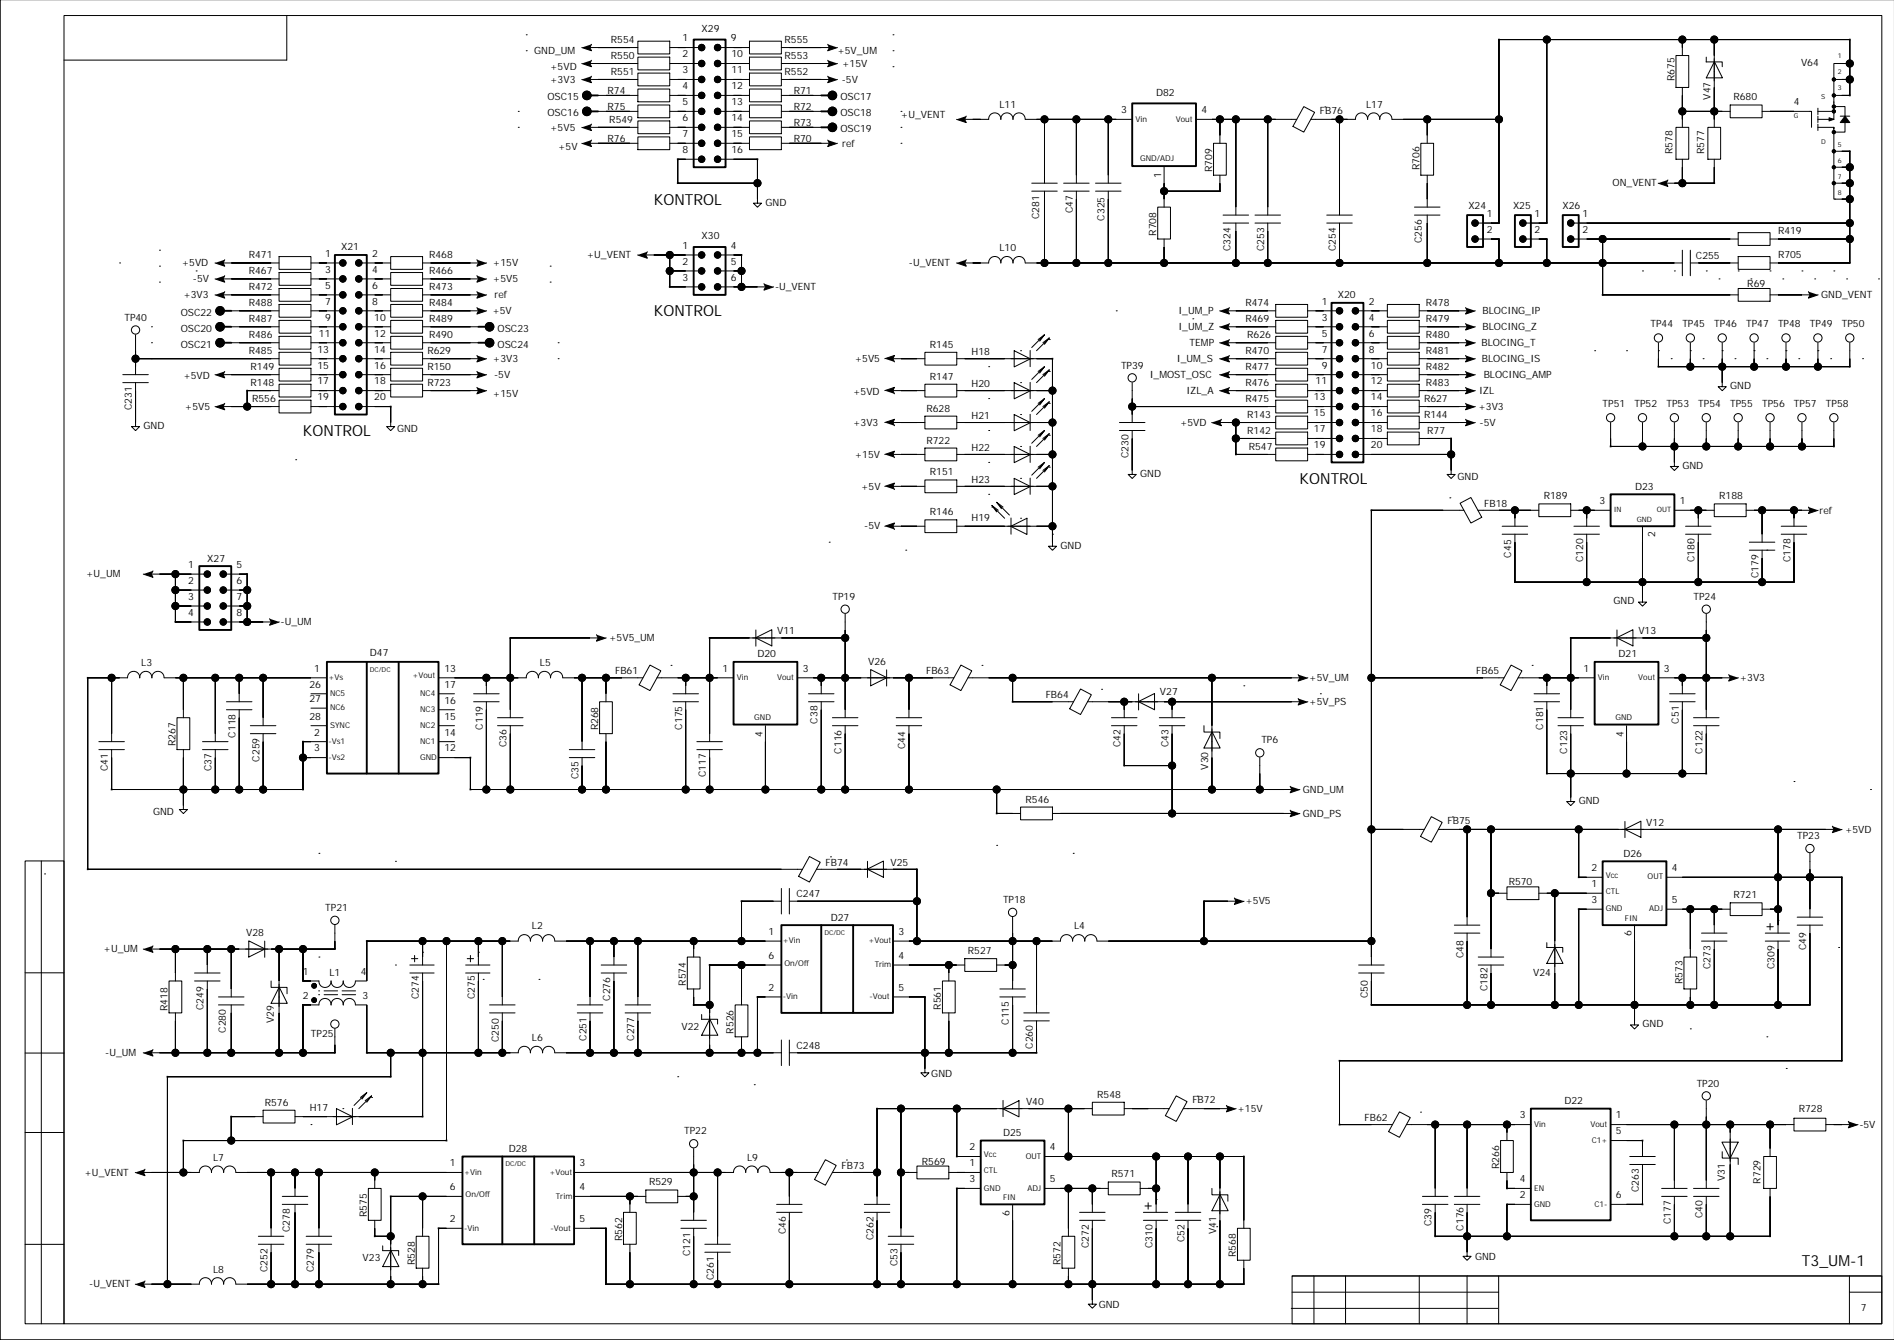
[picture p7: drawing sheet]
<svg xmlns="http://www.w3.org/2000/svg" width="594mm" height="420mm" viewBox="0 0 594 420" stroke-linecap="round" stroke-linejoin="round" font-family="sans-serif">
<defs><g id="words">
<g font-size="4.8">
<text x="205" y="64.1">KONTROL</text>
<text x="205" y="99.1">KONTROL</text>
<text x="95" y="136.6">KONTROL</text>
<text x="407.4" y="151.6">KONTROL</text>
<text x="564.9" y="396.6">T3_UM-1</text>
</g>
<g font-size="3.1">
<text x="219.9" y="10">X29</text>
<text x="167.5" y="16.9">GND_UM</text>
<text x="191.5" y="13.5">R554</text>
<text x="214" y="13">1</text>
<text x="214" y="18">2</text>
<text x="229.1" y="13">9</text>
<text x="229.3" y="18">10</text>
<text x="245.9" y="13.5">R555</text>
<text x="262.5" y="16.9">+5V_UM</text>
<text x="172.5" y="21.9">+5VD</text>
<text x="191.5" y="18.5">R550</text>
<text x="191.5" y="23.5">R551</text>
<text x="214" y="23">3</text>
<text x="229.3" y="23">11</text>
<text x="245.9" y="23.5">R552</text>
<text x="245.9" y="18.5">R553</text>
<text x="264" y="20.9">+15V</text>
<text x="564.6" y="20.8">V64</text>
<text x="172.5" y="25.9">+3V3</text>
<text x="190.5" y="29.4">R74</text>
<text x="214" y="28">4</text>
<text x="229.3" y="28">12</text>
<text x="248.8" y="29.4">R71</text>
<text x="263.9" y="25.9">-5V</text>
<text x="362.4" y="30">D82</text>
<text x="524.9" y="25.4" transform="rotate(-90 524.9 25.4)">R675</text>
<text x="171.6" y="31.4">OSC15</text>
<text x="190.5" y="34.4">R75</text>
<text x="214" y="33">5</text>
<text x="229.3" y="33">13</text>
<text x="248.8" y="34.4">R72</text>
<text x="263.4" y="31.4">OSC17</text>
<text x="313.3" y="33.8">L11</text>
<text x="351.4" y="35.5">3</text>
<text x="376.6" y="35.5">4</text>
<text x="413.8" y="35.8">FB76</text>
<text x="428.3" y="33.8">L17</text>
<text x="536.2" y="31.2" transform="rotate(-90 536.2 31.2)">V47</text>
<text x="543.4" y="31.5">R680</text>
<text x="562.4" y="33">4</text>
<text x="171.6" y="36.4">OSC16</text>
<text x="172.5" y="40.9">+5V5</text>
<text x="191" y="38.5">R549</text>
<text x="214" y="38">6</text>
<text x="229.3" y="38">14</text>
<text x="248.8" y="39.4">R73</text>
<text x="263.4" y="36.4">OSC18</text>
<text x="263.4" y="41.4">OSC19</text>
<text x="282.4" y="36.9">+U_VENT</text>
<text x="175" y="46.9">+5V</text>
<text x="190.5" y="44.4">R76</text>
<text x="214" y="48">8</text>
<text x="214" y="43">7</text>
<text x="229.3" y="48">16</text>
<text x="229.3" y="43">15</text>
<text x="248.8" y="44.4">R70</text>
<text x="264" y="45.9">ref</text>
<text x="380" y="53.9" transform="rotate(-90 380 53.9)">R709</text>
<text x="444.9" y="53.4" transform="rotate(-90 444.9 53.4)">R706</text>
<text x="524.2" y="48.3" transform="rotate(-90 524.2 48.3)">R578</text>
<text x="534.2" y="48.3" transform="rotate(-90 534.2 48.3)">R577</text>
<text x="364" y="55.9" transform="rotate(-90 364 55.9)">1</text>
<text x="505.5" y="58.4">ON_VENT</text>
<text x="239.9" y="64.4">GND</text>
<text x="460.3" y="65.5">X24</text>
<text x="474.3" y="65.5">X25</text>
<text x="489.8" y="65.5">X26</text>
<text x="325.8" y="68.6" transform="rotate(-90 325.8 68.6)">C281</text>
<text x="336.3" y="66.7" transform="rotate(-90 336.3 66.7)">C47</text>
<text x="346.3" y="69.1" transform="rotate(-90 346.3 69.1)">C325</text>
<text x="466.1" y="68">1</text>
<text x="481.1" y="68">1</text>
<text x="496.1" y="68">1</text>
<text x="214" y="78">1</text>
<text x="219.9" y="75">X30</text>
<text x="229.1" y="78">4</text>
<text x="362.5" y="73.9" transform="rotate(-90 362.5 73.9)">R708</text>
<text x="445.8" y="76.1" transform="rotate(-90 445.8 76.1)">C256</text>
<text x="466.1" y="73">2</text>
<text x="481.1" y="73">2</text>
<text x="496.1" y="73">2</text>
<text x="557.4" y="73.5">R419</text>
<text x="57" y="83.4">+5VD</text>
<text x="78" y="81">R471</text>
<text x="102" y="80.5">1</text>
<text x="107" y="78.5">X21</text>
<text x="116.7" y="80.5">2</text>
<text x="134.5" y="81">R468</text>
<text x="154.5" y="83.4">+15V</text>
<text x="184" y="80.9">+U_VENT</text>
<text x="214" y="83">2</text>
<text x="229.1" y="83">5</text>
<text x="284.9" y="83.4">-U_VENT</text>
<text x="313.3" y="78.7">L10</text>
<text x="385.8" y="78.6" transform="rotate(-90 385.8 78.6)">C324</text>
<text x="396.3" y="78.6" transform="rotate(-90 396.3 78.6)">C253</text>
<text x="418.8" y="78.6" transform="rotate(-90 418.8 78.6)">C254</text>
<text x="531.7" y="81.2">C255</text>
<text x="557.4" y="81">R705</text>
<text x="60.5" y="88.4">-5V</text>
<text x="78" y="86">R467</text>
<text x="102" y="85.5">3</text>
<text x="116.7" y="85.5">4</text>
<text x="134.5" y="86">R466</text>
<text x="154.5" y="88.4">+5V5</text>
<text x="214" y="88">3</text>
<text x="229.1" y="88">6</text>
<text x="547.7" y="89.9">R69</text>
<text x="57.5" y="93.4">+3V3</text>
<text x="78" y="96">R488</text>
<text x="78" y="91">R472</text>
<text x="102" y="90.5">5</text>
<text x="102" y="95.5">7</text>
<text x="116.7" y="90.5">6</text>
<text x="116.7" y="95.5">8</text>
<text x="134.5" y="96">R484</text>
<text x="134.5" y="91">R473</text>
<text x="155" y="93.4">ref</text>
<text x="242.9" y="90.9">-U_VENT</text>
<text x="390.4" y="96">R474</text>
<text x="414.4" y="95.5">1</text>
<text x="419.4" y="93.5">X20</text>
<text x="429.1" y="95.5">2</text>
<text x="446.9" y="96">R478</text>
<text x="570.9" y="93.4">GND_VENT</text>
<text x="39" y="100.5">TP40</text>
<text x="56.6" y="98.9">OSC22</text>
<text x="78" y="101">R487</text>
<text x="102" y="100.5">9</text>
<text x="117.3" y="100.5">10</text>
<text x="134.5" y="101">R489</text>
<text x="154.3" y="98.4">+5V</text>
<text x="369.4" y="98.4">I_UM_P</text>
<text x="390.4" y="101">R469</text>
<text x="414.4" y="100.5">3</text>
<text x="429.1" y="100.5">4</text>
<text x="446.9" y="101">R479</text>
<text x="464.8" y="98.4">BLOCING_IP</text>
<text x="56.6" y="103.9">OSC20</text>
<text x="78" y="106">R486</text>
<text x="100" y="105.5">11</text>
<text x="117.3" y="105.5">12</text>
<text x="134.5" y="106">R490</text>
<text x="156" y="103.9">OSC23</text>
<text x="369.4" y="103.4">I_UM_Z</text>
<text x="391" y="106">R626</text>
<text x="414.4" y="105.5">5</text>
<text x="429.1" y="105.5">6</text>
<text x="446.9" y="106">R480</text>
<text x="464.7" y="103.4">BLOCING_Z</text>
<text x="517.4" y="102.5">TP44</text>
<text x="527.4" y="102.5">TP45</text>
<text x="537.4" y="102.5">TP46</text>
<text x="547.4" y="102.5">TP47</text>
<text x="557.4" y="102.5">TP48</text>
<text x="567.4" y="102.5">TP49</text>
<text x="577.4" y="102.5">TP50</text>
<text x="56.6" y="108.9">OSC21</text>
<text x="78" y="111">R485</text>
<text x="99.5" y="110.5">13</text>
<text x="117.3" y="110.5">14</text>
<text x="134" y="111">R629</text>
<text x="154.5" y="113.4">+3V3</text>
<text x="156" y="108.9">OSC24</text>
<text x="267.9" y="113.4">+5V5</text>
<text x="291.5" y="109">R145</text>
<text x="304.5" y="111.2">H18</text>
<text x="368.9" y="113.4">I_UM_S</text>
<text x="372.9" y="108.4">TEMP</text>
<text x="390.4" y="111">R470</text>
<text x="414.4" y="110.5">7</text>
<text x="429.1" y="110.5">8</text>
<text x="446.9" y="111">R481</text>
<text x="464.4" y="108.4">BLOCING_T</text>
<text x="464.5" y="113.4">BLOCING_IS</text>
<text x="57.5" y="118.9">+5VD</text>
<text x="78.5" y="116">R149</text>
<text x="99.5" y="115.5">15</text>
<text x="117.3" y="115.5">16</text>
<text x="134" y="116">R150</text>
<text x="154.9" y="118.4">-5V</text>
<text x="291.5" y="119">R147</text>
<text x="351.4" y="115.5">TP39</text>
<text x="360.4" y="118.4">I_MOST_OSC</text>
<text x="390.4" y="116">R477</text>
<text x="414.4" y="115.5">9</text>
<text x="429.8" y="115.5">10</text>
<text x="446.9" y="116">R482</text>
<text x="465.1" y="118.4">BLOCING_AMP</text>
<text x="78.5" y="121">R148</text>
<text x="79" y="125.9">R556</text>
<text x="99.5" y="120.5">17</text>
<text x="99.5" y="125.5">19</text>
<text x="117.3" y="120.5">18</text>
<text x="117.3" y="125.5">20</text>
<text x="134" y="121">R723</text>
<text x="154.5" y="124.4">+15V</text>
<text x="267.4" y="123.9">+5VD</text>
<text x="304.5" y="121.2">H20</text>
<text x="371.9" y="123.4">IZL_A</text>
<text x="390.4" y="125.9">R475</text>
<text x="390.4" y="121">R476</text>
<text x="411.9" y="125.5">13</text>
<text x="412.4" y="120.5">11</text>
<text x="429.8" y="120.5">12</text>
<text x="429.8" y="125.5">14</text>
<text x="446.4" y="125.9">R627</text>
<text x="446.9" y="121">R483</text>
<text x="463.6" y="123.4">IZL</text>
<text x="542.4" y="121.9">GND</text>
<text x="41.3" y="128.6" transform="rotate(-90 41.3 128.6)">C231</text>
<text x="58" y="128.4">+5V5</text>
<text x="290.4" y="128.9">R628</text>
<text x="304.5" y="131.2">H21</text>
<text x="391" y="130.9">R143</text>
<text x="411.9" y="130.4">15</text>
<text x="429.8" y="130.4">16</text>
<text x="446.4" y="130.9">R144</text>
<text x="463.5" y="128.4">+3V3</text>
<text x="502.4" y="127.4">TP51</text>
<text x="512.4" y="127.4">TP52</text>
<text x="522.4" y="127.4">TP53</text>
<text x="532.4" y="127.4">TP54</text>
<text x="542.4" y="127.4">TP55</text>
<text x="552.4" y="127.4">TP56</text>
<text x="562.4" y="127.4">TP57</text>
<text x="572.4" y="127.4">TP58</text>
<text x="45" y="134.4">GND</text>
<text x="124.5" y="135.4">GND</text>
<text x="267.4" y="133.4">+3V3</text>
<text x="369.9" y="133.4">+5VD</text>
<text x="391" y="135.9">R142</text>
<text x="411.9" y="135.4">17</text>
<text x="429.8" y="135.4">18</text>
<text x="447.4" y="135.9">R77</text>
<text x="463.8" y="133.4">-5V</text>
<text x="267.9" y="143.4">+15V</text>
<text x="290.4" y="138.9">R722</text>
<text x="304.5" y="141.2">H22</text>
<text x="353.8" y="143.6" transform="rotate(-90 353.8 143.6)">C230</text>
<text x="391.5" y="140.9">R547</text>
<text x="411.9" y="140.4">19</text>
<text x="429.8" y="140.4">20</text>
<text x="291.5" y="148.9">R151</text>
<text x="357.4" y="149.4">GND</text>
<text x="527.4" y="146.9">GND</text>
<text x="269.9" y="153.4">+5V</text>
<text x="304.5" y="151.2">H23</text>
<text x="456.9" y="150.4">GND</text>
<text x="512.5" y="153.4">D23</text>
<text x="291.5" y="161.4">R146</text>
<text x="465.3" y="158.7">FB18</text>
<text x="483.9" y="156.4">R189</text>
<text x="501.4" y="157.9">3</text>
<text x="526.6" y="157.9">1</text>
<text x="538.9" y="156.4">R188</text>
<text x="570.4" y="160.9">ref</text>
<text x="270.9" y="165.9">-5V</text>
<text x="304.5" y="163.2">H19</text>
<text x="332.4" y="171.9">GND</text>
<text x="518.9" y="168.4" transform="rotate(-90 518.9 168.4)">2</text>
<text x="59" y="177.9">1</text>
<text x="65" y="175.9">X27</text>
<text x="74.2" y="177.9">5</text>
<text x="473.8" y="174.7" transform="rotate(-90 473.8 174.7)">C45</text>
<text x="496.2" y="176.1" transform="rotate(-90 496.2 176.1)">C120</text>
<text x="531.2" y="176.1" transform="rotate(-90 531.2 176.1)">C180</text>
<text x="561.2" y="176.1" transform="rotate(-90 561.2 176.1)">C178</text>
<text x="27" y="180.9">+U_UM</text>
<text x="59" y="182.9">2</text>
<text x="74.2" y="182.9">6</text>
<text x="551.2" y="181.1" transform="rotate(-90 551.2 181.1)">C179</text>
<text x="59" y="187.9">3</text>
<text x="74.2" y="187.9">7</text>
<text x="260.9" y="187.9">TP19</text>
<text x="505.8" y="189.4">GND</text>
<text x="530.9" y="187.9">TP24</text>
<text x="59" y="192.9">4</text>
<text x="74.2" y="192.9">8</text>
<text x="88" y="195.9">-U_UM</text>
<text x="191" y="200.9">+5V5_UM</text>
<text x="243.6" y="198.7">V11</text>
<text x="513.6" y="198.7">V13</text>
<text x="44.3" y="208.7">L3</text>
<text x="116" y="205.4">D47</text>
<text x="169.3" y="208.7">L5</text>
<text x="237.4" y="205.9">D20</text>
<text x="272.1" y="208.2">V26</text>
<text x="507.4" y="205.9">D21</text>
<text x="97" y="215.4">26</text>
<text x="98.5" y="210.4">1</text>
<text x="139.3" y="215.4">17</text>
<text x="139.3" y="210.4">13</text>
<text x="192.8" y="211.2">FB61</text>
<text x="226.4" y="210.4">1</text>
<text x="251.6" y="210.4">3</text>
<text x="290.3" y="211.2">FB63</text>
<text x="410.4" y="213.4">+5V_UM</text>
<text x="462.8" y="211.2">FB65</text>
<text x="496.4" y="210.4">1</text>
<text x="521.6" y="210.4">3</text>
<text x="545.4" y="213.4">+3V3</text>
<text x="97" y="219.9">27</text>
<text x="139.3" y="220.4">16</text>
<text x="327.8" y="218.7">FB64</text>
<text x="363.6" y="217.7">V27</text>
<text x="410.4" y="220.9">+5V_PS</text>
<text x="97" y="225.4">28</text>
<text x="139.3" y="225.4">15</text>
<text x="256.3" y="226.7" transform="rotate(-90 256.3 226.7)">C38</text>
<text x="526.2" y="226.7" transform="rotate(-90 526.2 226.7)">C51</text>
<text x="55" y="233.8" transform="rotate(-90 55 233.8)">R267</text>
<text x="73.8" y="231.1" transform="rotate(-90 73.8 231.1)">C118</text>
<text x="98.5" y="230.4">2</text>
<text x="139.3" y="230.4">14</text>
<text x="151.3" y="228.6" transform="rotate(-90 151.3 228.6)">C119</text>
<text x="187.5" y="228.8" transform="rotate(-90 187.5 228.8)">R268</text>
<text x="213.8" y="228.6" transform="rotate(-90 213.8 228.6)">C175</text>
<text x="239" y="230.8" transform="rotate(-90 239 230.8)">4</text>
<text x="395.4" y="232.9">TP6</text>
<text x="483.7" y="228.6" transform="rotate(-90 483.7 228.6)">C181</text>
<text x="508.9" y="230.8" transform="rotate(-90 508.9 230.8)">4</text>
<text x="81.3" y="238.6" transform="rotate(-90 81.3 238.6)">C259</text>
<text x="98.5" y="235.4">3</text>
<text x="139.3" y="235.4">12</text>
<text x="158.8" y="234.2" transform="rotate(-90 158.8 234.2)">C36</text>
<text x="263.8" y="236.1" transform="rotate(-90 263.8 236.1)">C116</text>
<text x="283.8" y="234.7" transform="rotate(-90 283.8 234.7)">C44</text>
<text x="351.3" y="234.2" transform="rotate(-90 351.3 234.2)">C42</text>
<text x="366.3" y="234.2" transform="rotate(-90 366.3 234.2)">C43</text>
<text x="491.2" y="236.1" transform="rotate(-90 491.2 236.1)">C123</text>
<text x="533.7" y="236.1" transform="rotate(-90 533.7 236.1)">C122</text>
<text x="33.9" y="241.7" transform="rotate(-90 33.9 241.7)">C41</text>
<text x="66.3" y="241.7" transform="rotate(-90 66.3 241.7)">C37</text>
<text x="181.3" y="244.2" transform="rotate(-90 181.3 244.2)">C35</text>
<text x="221.3" y="243.6" transform="rotate(-90 221.3 243.6)">C117</text>
<text x="378.8" y="241.1" transform="rotate(-90 378.8 241.1)">V30</text>
<text x="321.5" y="251.4">R546</text>
<text x="408.4" y="248.4">GND_UM</text>
<text x="494.9" y="251.9">GND</text>
<text x="48" y="255.4">GND</text>
<text x="408.4" y="255.9">GND_PS</text>
<text x="453.8" y="258.2">FB75</text>
<text x="516.1" y="258.7">V12</text>
<text x="563.4" y="262.9">TP23</text>
<text x="578.4" y="260.9">+5VD</text>
<text x="508.9" y="268.4">D26</text>
<text x="258.8" y="271.2">FB74</text>
<text x="279.1" y="271.2">V25</text>
<text x="498.9" y="272.9">2</text>
<text x="524.1" y="272.9">4</text>
<text x="249.7" y="281.1">C247</text>
<text x="472.9" y="277.3">R570</text>
<text x="498.9" y="277.9">1</text>
<text x="543.4" y="281.4">R721</text>
<text x="102" y="285.4">TP21</text>
<text x="314.4" y="282.9">TP18</text>
<text x="390.4" y="283.3">+5V5</text>
<text x="498.9" y="282.9">3</text>
<text x="524.1" y="282.9">5</text>
<text x="77.2" y="293.2">V28</text>
<text x="166.8" y="291.2">L2</text>
<text x="240.9" y="292.9">1</text>
<text x="260.4" y="288.4">D27</text>
<text x="281.6" y="292.9">3</text>
<text x="336.7" y="291.2">L4</text>
<text x="511.4" y="293.3" transform="rotate(-90 511.4 293.3)">6</text>
<text x="32.5" y="298.3">+U_UM</text>
<text x="303.4" y="298.9">R527</text>
<text x="566.2" y="297.7" transform="rotate(-90 566.2 297.7)">C49</text>
<text x="95" y="305.4">1</text>
<text x="103.3" y="305.7">L1</text>
<text x="113.2" y="305.4">4</text>
<text x="240.9" y="300.4">6</text>
<text x="281.6" y="300.4">4</text>
<text x="458.8" y="300.2" transform="rotate(-90 458.8 300.2)">C48</text>
<text x="480.6" y="305.7">V24</text>
<text x="536.2" y="303.6" transform="rotate(-90 536.2 303.6)">C273</text>
<text x="556.2" y="303.6" transform="rotate(-90 556.2 303.6)">C309</text>
<text x="215" y="308.8" transform="rotate(-90 215 308.8)">R574</text>
<text x="240.9" y="310.4">2</text>
<text x="281.6" y="310.4">5</text>
<text x="466.3" y="310.6" transform="rotate(-90 466.3 310.6)">C182</text>
<text x="527.4" y="308.3" transform="rotate(-90 527.4 308.3)">R573</text>
<text x="52.5" y="316.8" transform="rotate(-90 52.5 316.8)">R418</text>
<text x="63.8" y="316.6" transform="rotate(-90 63.8 316.6)">C249</text>
<text x="95" y="312.9">2</text>
<text x="113.7" y="312.9">3</text>
<text x="131.3" y="313.1" transform="rotate(-90 131.3 313.1)">C274</text>
<text x="148.8" y="313.1" transform="rotate(-90 148.8 313.1)">C275</text>
<text x="191.3" y="313.6" transform="rotate(-90 191.3 313.6)">C276</text>
<text x="295" y="316.3" transform="rotate(-90 295 316.3)">R561</text>
<text x="428.8" y="312.6" transform="rotate(-90 428.8 312.6)">C50</text>
<text x="70.8" y="323.6" transform="rotate(-90 70.8 323.6)">C280</text>
<text x="85.8" y="320.6" transform="rotate(-90 85.8 320.6)">V29</text>
<text x="213.7" y="322.7">V22</text>
<text x="230" y="323.8" transform="rotate(-90 230 323.8)">R526</text>
<text x="316.3" y="321.1" transform="rotate(-90 316.3 321.1)">C115</text>
<text x="514.9" y="321.8">GND</text>
<text x="97.5" y="324.9">TP25</text>
<text x="156.3" y="326.6" transform="rotate(-90 156.3 326.6)">C250</text>
<text x="166.8" y="326.2">L6</text>
<text x="183.8" y="326.1" transform="rotate(-90 183.8 326.1)">C251</text>
<text x="198.8" y="326.1" transform="rotate(-90 198.8 326.1)">C277</text>
<text x="249.7" y="328.6">C248</text>
<text x="323.8" y="328.6" transform="rotate(-90 323.8 328.6)">C260</text>
<text x="33" y="330.8">-U_UM</text>
<text x="291.9" y="337.3">GND</text>
<text x="531.9" y="340.4">TP20</text>
<text x="83" y="346.4">R576</text>
<text x="321.6" y="346.2">V40</text>
<text x="344" y="343.9">R548</text>
<text x="373.8" y="345.7">FB72</text>
<text x="490.4" y="345.9">D22</text>
<text x="97.1" y="348.2">H17</text>
<text x="387.9" y="348.3">+15V</text>
<text x="427.8" y="351.2">FB62</text>
<text x="476.4" y="350.4">3</text>
<text x="506.6" y="350.4">1</text>
<text x="563.9" y="348.4">R728</text>
<text x="582.9" y="353.3">-5V</text>
<text x="214.5" y="355.4">TP22</text>
<text x="314.4" y="355.9">D25</text>
<text x="506.6" y="355.4">5</text>
<text x="66.8" y="363.7">L7</text>
<text x="141" y="365.4">1</text>
<text x="159.5" y="360.9">D28</text>
<text x="181.6" y="365.4">3</text>
<text x="234.2" y="363.7">L9</text>
<text x="289" y="364.8">R569</text>
<text x="303.9" y="365.4">1</text>
<text x="303.9" y="360.4">2</text>
<text x="329.1" y="360.4">4</text>
<text x="26.5" y="368.3">+U_VENT</text>
<text x="203.5" y="371.4">R529</text>
<text x="263.8" y="366.2">FB73</text>
<text x="303.9" y="370.4">3</text>
<text x="329.1" y="370.4">5</text>
<text x="348.4" y="368.9">R571</text>
<text x="469.9" y="366.3" transform="rotate(-90 469.9 366.3)">R266</text>
<text x="476.4" y="370.4">4</text>
<text x="540.7" y="370.1" transform="rotate(-90 540.7 370.1)">V31</text>
<text x="551.9" y="370.8" transform="rotate(-90 551.9 370.8)">R729</text>
<text x="141" y="372.9">6</text>
<text x="181.6" y="372.9">4</text>
<text x="476.4" y="375.4">2</text>
<text x="506.6" y="375.4">6</text>
<text x="513.7" y="373.5" transform="rotate(-90 513.7 373.5)">C263</text>
<text x="115" y="381.3" transform="rotate(-90 115 381.3)">R575</text>
<text x="141" y="382.9">2</text>
<text x="181.6" y="382.9">5</text>
<text x="316.5" y="380.8" transform="rotate(-90 316.5 380.8)">6</text>
<text x="523.7" y="383.5" transform="rotate(-90 523.7 383.5)">C177</text>
<text x="533.7" y="381.6" transform="rotate(-90 533.7 381.6)">C40</text>
<text x="90.8" y="386" transform="rotate(-90 90.8 386)">C278</text>
<text x="195" y="388.8" transform="rotate(-90 195 388.8)">R562</text>
<text x="246.3" y="386.6" transform="rotate(-90 246.3 386.6)">C46</text>
<text x="273.8" y="388.5" transform="rotate(-90 273.8 388.5)">C262</text>
<text x="371.3" y="389.1" transform="rotate(-90 371.3 389.1)">C52</text>
<text x="381.3" y="386.6" transform="rotate(-90 381.3 386.6)">V41</text>
<text x="448.8" y="384.1" transform="rotate(-90 448.8 384.1)">C39</text>
<text x="458.8" y="385.5" transform="rotate(-90 458.8 385.5)">C176</text>
<text x="113.7" y="395.2">V23</text>
<text x="216.3" y="393.5" transform="rotate(-90 216.3 393.5)">C121</text>
<text x="341.3" y="391" transform="rotate(-90 341.3 391)">C272</text>
<text x="361.3" y="391" transform="rotate(-90 361.3 391)">C310</text>
<text x="387.4" y="393.8" transform="rotate(-90 387.4 393.8)">R568</text>
<text x="462.4" y="394.8">GND</text>
<text x="66.8" y="398.7">L8</text>
<text x="83.8" y="398.5" transform="rotate(-90 83.8 398.5)">C252</text>
<text x="98.3" y="398.5" transform="rotate(-90 98.3 398.5)">C279</text>
<text x="130" y="396.3" transform="rotate(-90 130 396.3)">R528</text>
<text x="223.8" y="401" transform="rotate(-90 223.8 401)">C261</text>
<text x="281.3" y="396.6" transform="rotate(-90 281.3 396.6)">C53</text>
<text x="332.5" y="396.3" transform="rotate(-90 332.5 396.3)">R572</text>
<text x="28" y="403.3">-U_VENT</text>
<text x="344.4" y="409.8">GND</text>
<text x="583.4" y="410.8">7</text>
</g>
<g font-size="2.5">
<text x="355.9" y="38.1">Vin</text>
<text x="368.6" y="38.1">Vout</text>
<text x="357.4" y="50.6">GND/ADJ</text>
<text x="103" y="213">+Vs</text>
<text x="129.3" y="212.5">+Vout</text>
<text x="230.9" y="213">Vin</text>
<text x="243.6" y="213">Vout</text>
<text x="500.9" y="213">Vin</text>
<text x="513.6" y="213">Vout</text>
<text x="103.5" y="218">NC5</text>
<text x="131.7" y="218">NC4</text>
<text x="103.5" y="222.5">NC6</text>
<text x="131.7" y="223">NC3</text>
<text x="236.4" y="225.5">GND</text>
<text x="506.4" y="225.5">GND</text>
<text x="103" y="233">-Vs1</text>
<text x="103.5" y="228">SYNC</text>
<text x="131.7" y="228">NC2</text>
<text x="131.7" y="233">NC1</text>
<text x="103" y="238">-Vs2</text>
<text x="131.7" y="238">GND</text>
<text x="503.4" y="275">Vcc</text>
<text x="516.5" y="275.5">OUT</text>
<text x="503.4" y="280">CTL</text>
<text x="503.4" y="285.5">GND</text>
<text x="517" y="285.5">ADJ</text>
<text x="509.4" y="288.5">FIN</text>
<text x="245.4" y="295.5">+Vin</text>
<text x="272.3" y="295.5">+Vout</text>
<text x="245.9" y="302.5">On/Off</text>
<text x="274.2" y="303">Trim</text>
<text x="245.4" y="313">-Vin</text>
<text x="272.6" y="313">-Vout</text>
<text x="480.9" y="353">Vin</text>
<text x="498.6" y="353">Vout</text>
<text x="499" y="358">C1+</text>
<text x="308.4" y="362.5">Vcc</text>
<text x="321.5" y="363">OUT</text>
<text x="145.5" y="368">+Vin</text>
<text x="172.3" y="368">+Vout</text>
<text x="308.4" y="367.5">CTL</text>
<text x="146" y="375">On/Off</text>
<text x="174.2" y="375.5">Trim</text>
<text x="308.4" y="373">GND</text>
<text x="314.4" y="376">FIN</text>
<text x="322.1" y="373">ADJ</text>
<text x="480.9" y="373">EN</text>
<text x="480.9" y="378">GND</text>
<text x="499.8" y="378">C1-</text>
<text x="145.5" y="385.5">-Vin</text>
<text x="172.6" y="385.5">-Vout</text>
</g>
<g font-size="2.3">
<text x="505.9" y="160.5">IN</text>
<text x="519.4" y="160.5">OUT</text>
<text x="513.1" y="163.5">GND</text>
</g>
<g font-size="2.1">
<text x="576.2" y="23.1">2</text>
<text x="576.2" y="18.1">1</text>
<text x="576.2" y="28.1">3</text>
<text x="570.9" y="31">S</text>
<text x="562.4" y="37">G</text>
<text x="570.9" y="45">D</text>
<text x="576.2" y="46.1">5</text>
<text x="576.2" y="51.1">6</text>
<text x="576.2" y="56.1">7</text>
<text x="576.2" y="61.1">8</text>
<text x="116" y="210.4">DC/DC</text>
<text x="258.4" y="292.9">DC/DC</text>
<text x="158.5" y="365.4">DC/DC</text>
</g>
</g></defs>
<g fill="none" stroke="#000" stroke-width=".31">
<path d="M0 -.1v419.9h593.8M20.1 4.9h569.8v409.8h-569.8zM89.9 4.9v13.9h-69.8M165 10.9h.1M165 15.9h.1M184.9 19.9h15.1M184.9 14.9h15.1M187.5 19.9h.1M187.5 14.9h.1M200 17.9h10v4h-10zM200 12.9h10v4h-10zM210 19.9h9.9"/>
<path d="M210 14.9h9.9M224.9 19.9h10M224.9 14.9h10M234.9 17.9h10v4h-10zM234.9 12.9h10v4h-10zM244.9 19.9h15.1M244.9 14.9h15.1M257.4 19.9h.1M257.4 14.9h.1M279.9 10.9h.1M279.9 15.9h.1M484.9 12.4v57.5h-7.5"/>
<path d="M525.4 17.4h4v10h-4zM527.4 12.4v5M534.8 19.4h5.1v1.5M534.9 17.9v1.5M537.4 12.4v27.5M537.4 19.3l2.6 5.1h-5.1zM575.2 19.9h4.7M575.4 19.9h-.5v12.5M162.5 34.9h.1M162.5 39.9h.1M184.9 24.9h15.1M184.9 39.9h15.1"/>
<path d="M187.5 39.9h.1M187.5 24.9h.1M187.5 29.9h12.5M187.5 34.9h12.5M200 37.9h10v4h-10zM200 22.9h10v4h-10zM200 27.9h10v4h-10zM200 32.9h10v4h-10zM210 29.9h9.9M210 34.9h9.9M210 24.9h9.9M210 39.9h9.9"/>
<path d="M224.9 29.9h10M224.9 34.9h10M224.9 24.9h10M224.9 39.9h10M234.9 22.9h10v4h-10zM234.9 27.9h10v4h-10zM234.9 32.9h10v4h-10zM234.9 37.9h10v4h-10zM244.9 29.9h12.5M244.9 34.9h12.5M244.9 24.9h15.1M244.9 39.9h12.5"/>
<path d="M257.4 24.9h.1M279.9 20.9h.1M282.4 34.9h.1M282.4 39.9h.1M302.4 37.4h7.5a1.91 1.91 0 0 1 1.9-2 1.91 1.91 0 0 1 1.9 2 1.91 1.91 0 0 1 1.9-2 1.91 1.91 0 0 1 1.9 2 1.91 1.91 0 0 1 2-2 1.91 1.91 0 0 1 1.9 2h33.5M304.9 37.4h.1M327.4 37.4v20M337.4 37.4v20M347.4 37.4v20M374.9 37.4h31.6M382.4 37.4v7.5M387.4 37.4v30"/>
<path d="M397.4 37.4v30M408.7 33.4l3.4 1.8-3.4 6.2-3.4-1.8zM410.9 37.4h14a1.91 1.91 0 0 1 1.9-2 1.91 1.91 0 0 1 1.9 2 1.91 1.91 0 0 1 1.9-2 1.91 1.91 0 0 1 1.9 2 1.91 1.91 0 0 1 1.9-2 1.91 1.91 0 0 1 1.9 2M415.3 33.5h.1M419.9 37.4v30M436.4 37.4h33.5M447.4 37.4v7.5M525.4 39.9h4v10h-4zM527.4 34.9h15M527.4 27.4v12.5M535.4 39.9h4v10h-4zM542.4 32.9h10v4h-10z"/>
<path d="M552.4 34.9h15.5v5M569.9 33.9v2M569.9 36.4v2M569.9 38.9v2M569.9 39.9h5M574.9 31.9v3h-5M574.9 33.4h3.5v8h-3.5M574.9 34.9v2.5h-5M574.9 29.9h5v-17.5h-110v57.5h-7.5M574.9 24.9h5M576.9 36.4h3M184.9 44.9h15.1"/>
<path d="M187.5 44.9h.1M200 42.9h10v4h-10zM210 44.9h9.9M219.9 49.9h-7.4v7.5h24.9M224.9 49.9h12.5v13.8h-1.2l1.2 1.2 1.3-1.2h-1.3M224.9 44.9h10M234.9 42.9h10v4h-10zM244.9 44.9h15.1M257.4 44.9h.1M282.4 44.9h.1M323.4 57.4h8M323.4 59.9h8"/>
<path d="M327.4 59.9v22.5M333.4 57.4h8M333.4 59.9h8M337.4 59.9v22.5M343.4 57.4h8M343.4 59.9h8M347.4 59.9v22.5M364.9 52.4v12.5M380.4 44.9h4v10h-4zM382.4 54.9v5h-17.5M445.4 44.9h4v10h-4zM447.4 54.9v10"/>
<path d="M524.9 57.4h.1M527.4 49.9v7.5M537.4 49.9v7.5h-15.1M574.9 40.4v-.5v22.5h.5M574.9 47.4h5v35h-25M574.9 52.4h5M574.9 57.4h5M50 78.4h.1M202.4 79.9h17.5M205 79.9h.1M210 79.9v10h9.9M224.9 79.9h7.5v10"/>
<path d="M237.4 62.4h.1M362.9 64.9h4v10h-4zM364.9 74.9v7.5M383.4 69.9h8M383.4 67.4h8M387.4 69.9v12.5M393.4 69.9h8M393.4 67.4h8M397.4 69.9v12.5M415.9 69.9h8M415.9 67.4h8M419.9 69.9v12.5"/>
<path d="M443.4 67.4h8M443.4 64.9h8M447.4 67.4v15M462.4 74.9h7.5v7.5M469.9 69.9h.1M477.4 74.9h7.5v7.5M484.9 69.9h.1M492.4 69.9h87.5M492.4 74.9h52.5M499.9 69.9h.1M502.4 74.9v17.5h42.5M527.4 78.4v8"/>
<path d="M529.9 78.4v8M544.9 72.9h10v4h-10zM554.9 74.9h25M575.2 62.4h4.7M37.5 82.4h.1M50 83.4h.1M50 88.4h.1M61.5 84.9h.1M69.9 82.4h17.6M69.9 92.4h17.6M69.9 87.4h17.6M72.5 92.4h.1"/>
<path d="M72.5 87.4h.1M72.5 82.4h.1M72.5 97.4h15M87.5 85.4h10v4h-10zM87.5 80.4h10v4h-10zM87.5 90.4h10v4h-10zM87.5 95.4h10v4h-10zM97.5 82.4h10M97.5 92.4h10M97.5 97.4h10M97.5 87.4h10M112.5 82.4h10"/>
<path d="M112.5 92.4h10M112.5 97.4h10M112.5 87.4h10M122.5 85.4h10v4h-10zM122.5 80.4h10v4h-10zM122.5 90.4h10v4h-10zM122.5 95.4h10v4h-10zM132.5 82.4h17.5M132.5 92.4h17.5M132.5 97.4h17.5M132.5 87.4h17.5M147.5 82.4h.1"/>
<path d="M147.5 92.4h.1M147.5 87.4h.1M147.5 97.4h.1M172.5 83.4h.1M172.5 88.4h.1M210 84.9h9.9M224.9 89.9h15.1M224.9 84.9h7.5M237.4 89.9h.1M302.4 82.4h7.5a1.91 1.91 0 0 1 1.9-2.1 1.91 1.91 0 0 1 1.9 2.1 1.91 1.91 0 0 1 1.9-2.1 1.91 1.91 0 0 1 1.9 2.1 1.91 1.91 0 0 1 2-2.1 1.91 1.91 0 0 1 1.9 2.1h206M304.9 82.4h.1M349.9 97.4h.1"/>
<path d="M373.9 99.9h.1M384.9 97.4h15M387.4 97.4h.1M399.9 95.4h10v4h-10zM409.9 97.4h10M424.9 97.4h10M434.9 95.4h10v4h-10zM444.9 97.4h15M457.4 97.4h.1M514.9 84.9h.1M524.9 84.9h.1M529.9 82.4h15"/>
<path d="M534.9 84.9h.1M538.9 87.4h.1M544.9 84.9h.1M544.9 80.4h10v4h-10zM544.9 90.4h10v4h-10zM548.9 87.4h.1M554.9 84.9h.1M554.9 92.4h12.5M558.9 87.4h.1M564.9 92.4h.1M564.9 84.9h.1M568.9 87.4h.1"/>
<path d="M574.9 84.9h.1M578.9 87.4h.1M588.9 87.4h.1M38.5 117.4h8M38.5 119.9h8M42.5 119.9v13.7h-1.3l1.3 1.3 1.3-1.3h-1.3M42.5 112.4h45M42.5 104.9v12.5M47.5 107.4h.1M47.5 112.4h.1M47.5 102.4h.1M69.9 117.4h17.6"/>
<path d="M72.5 117.4h.1M72.5 102.4h15M72.5 107.4h15M87.5 110.4h10v4h-10zM87.5 105.4h10v4h-10zM87.5 100.4h10v4h-10zM87.5 115.4h10v4h-10zM97.5 102.4h10M97.5 107.4h10M97.5 112.4h10M97.5 117.4h10M112.5 102.4h10"/>
<path d="M112.5 107.4h10M112.5 112.4h10M112.5 117.4h10M122.5 110.4h10v4h-10zM122.5 115.4h10v4h-10zM122.5 100.4h10v4h-10zM122.5 105.4h10v4h-10zM132.5 102.4h17.5M132.5 107.4h17.5M132.5 112.4h17.5M132.5 117.4h17.5M147.5 112.4h.1"/>
<path d="M147.5 117.4h.1M175 107.4h.1M175 112.4h.1M279.9 112.4h10M282.4 112.4h.1M289.9 110.4h10v4h-10zM299.9 112.4h30v58.7h-1.2l1.2 1.3 1.3-1.3h-1.3M309.9 114.9h.1M317.9 109.9l5.1 2.5-5.1 2.6zM317.9 119.9l5.1 2.5-5.1 2.6zM319.9 109.9h.1M319.9 119.9h.1"/>
<path d="M322.9 109.8v5.1M322.9 119.8v5.1M325.9 106.9l1.5-2-4 4M325.9 116.9l1.5-2-4 4M327.4 107.9l1.5-2-4 4M327.4 117.9l1.5-2-4 4M327.4 104.9l-2 1.5M327.4 114.9l-2 1.5M328.9 106.4h.1M328.9 116.4h.1M328.9 105.9l-2 1.5M328.9 115.9l-2 1.5"/>
<path d="M354.9 119.9v12.5M384.9 102.4h15M384.9 107.4h15M384.9 112.4h15M384.9 117.4h15M387.4 102.4h.1M387.4 117.4h.1M387.4 112.4h.1M387.4 107.4h.1M399.9 100.4h10v4h-10zM399.9 110.4h10v4h-10zM399.9 115.4h10v4h-10z"/>
<path d="M399.9 105.4h10v4h-10zM409.9 102.4h10M409.9 107.4h10M409.9 112.4h10M409.9 117.4h10M424.9 102.4h10M424.9 107.4h10M424.9 112.4h10M424.9 117.4h10M434.9 100.4h10v4h-10zM434.9 105.4h10v4h-10zM434.9 110.4h10v4h-10z"/>
<path d="M434.9 115.4h10v4h-10zM444.9 102.4h15M444.9 107.4h15M444.9 112.4h15M444.9 117.4h15M457.4 102.4h.1M457.4 107.4h.1M457.4 112.4h.1M457.4 117.4h.1M499.9 109.9h.1M509.9 109.9h.1M519.9 109.9h.1"/>
<path d="M519.9 107.4v7.5h60v-7.5M523.9 112.4h.1M529.9 109.9h.1M529.9 107.4v7.5M533.9 112.4h.1M539.9 119.9h.1M539.9 107.4v13.7h-1.3l1.3 1.3 1.2-1.3h-1.2M539.9 109.9h.1M543.9 112.4h.1M549.9 109.9h.1M549.9 107.4v7.5M553.9 112.4h.1"/>
<path d="M559.9 109.9h.1M559.9 107.4v7.5M563.9 112.4h.1M569.9 109.9h.1M569.9 107.4v7.5M573.9 112.4h.1M583.9 112.4h.1M42.5 132.4h.1M69.9 127.4h17.6M72.5 127.4h.1M87.5 125.4h10v4h-10zM87.5 120.4h10v4h-10z"/>
<path d="M87.5 122.4h-10v5M97.5 122.4h10M97.5 127.4h10M112.5 127.4h10v6.2h-1.3l1.3 1.3 1.2-1.3h-1.2M112.5 122.4h10M122.5 132.4h.1M122.5 120.4h10v4h-10zM132.5 122.4h17.5M147.5 122.4h.1M279.9 122.4h10M279.9 132.4h10M282.4 122.4h.1"/>
<path d="M282.4 132.4h.1M289.9 120.4h10v4h-10zM289.9 130.4h10v4h-10zM299.9 122.4h30M299.9 132.4h30M309.9 124.9h.1M309.9 134.9h.1M317.9 129.9l5.1 2.5-5.1 2.6zM317.9 139.9l5.1 2.5-5.1 2.5zM319.9 129.9h.1M319.9 139.9h.1M322.9 129.8v5.1"/>
<path d="M322.9 139.8v5.1M325.9 126.9l1.5-2-4 4M325.9 136.9l1.5-2-4 4M327.4 127.9l1.5-2-4 4M327.4 137.9l1.5-2-4 4M327.4 124.9l-2 1.5M327.4 134.9l-2 1.5M328.9 126.4h.1M328.9 136.4h.1M328.9 125.9l-2 1.5M328.9 135.9l-2 1.5M350.9 132.4h8"/>
<path d="M350.9 134.9h8M354.9 134.9v13.7h-1.3l1.3 1.3 1.3-1.3h-1.3M354.9 127.4h45M382.4 132.4h17.5M384.9 122.4h15M384.9 132.4h.1M387.4 122.4h.1M387.4 132.4v10h12.5M387.4 137.4h12.5M399.9 125.4h10v4h-10zM399.9 120.4h10v4h-10zM399.9 135.4h10v4h-10z"/>
<path d="M399.9 130.4h10v4h-10zM409.9 122.4h10M409.9 127.4h10M409.9 132.4h10M409.9 137.4h10M424.9 122.4h10M424.9 127.4h10M424.9 132.4h10M424.9 137.4h10M434.9 125.4h10v4h-10zM434.9 130.4h10v4h-10zM434.9 120.4h10v4h-10z"/>
<path d="M434.9 135.4h10v4h-10zM444.9 137.4h10v11.2h-1.3l1.3 1.3 1.3-1.3h-1.3M444.9 122.4h15M444.9 127.4h15M444.9 132.4h15M457.4 127.4h.1M457.4 132.4h.1M457.4 122.4h.1M504.9 132.4v7.5h70v-7.5M514.9 132.4v7.5M524.9 132.4v13.7h-1.3l1.3 1.3 1.3-1.3h-1.3M534.9 132.4v7.5"/>
<path d="M544.9 132.4v7.5M554.9 132.4v7.5M564.9 132.4v7.5M92.7 144h.1M279.9 142.4h10M279.9 152.4h10M282.4 142.4h.1M282.4 152.4h.1M289.9 140.4h10v4h-10zM289.9 150.4h10v4h-10zM299.9 142.4h30M299.9 152.4h30"/>
<path d="M309.9 144.9h.1M309.9 154.9h.1M310.9 158.9h.1M310.9 158.4l2 1.5M312.4 157.4l2 1.5M313.9 159.4l-1.5-2 4 4M317.9 149.9l5.1 2.5-5.1 2.5zM319.9 149.9h.1M322.9 149.8v5.1M325.9 146.9l1.5-2-4 4M327.4 147.9l1.5-2-4 4M327.4 144.9l-2 1.5"/>
<path d="M328.9 146.4h.1M328.9 145.9l-2 1.5M354.9 147.4h.1M399.9 140.4h10v4h-10zM409.9 142.4h10M424.9 142.4h30M454.5 156h.1M454.9 147.4h.1M457.7 157.7l3.4-1.8 3.4 6.2-3.4 1.8zM458.9 159.9h-29v142.4M463.3 159.9h19.1M474.9 159.9v5"/>
<path d="M482.4 157.9h10v4h-10zM492.4 159.9h12.5M497.4 159.9v5M524.9 144.9h.1M524.9 159.9h12.5M532.4 159.9v5M537.4 157.9h10v4h-10zM547.4 159.9h20M552.4 159.9v10M562.4 159.9v5M564.9 159.9h.1M47.4 179.9h17.6"/>
<path d="M50 179.9h.1M55 179.9v15h10M70 179.9h7.5v15M259.9 169.9h.1M279.9 164.9h10M282.4 164.9h.1M283.9 172.4h.1M289.9 162.9h10v4h-10zM299.9 164.9h30M312.4 160.4l-1.5-2 4 4M316.8 164.9l5.1-2.5v5zM316.9 162.3v5.1"/>
<path d="M319.9 162.4h.1M329.9 169.9h.1M329.9 167.4h.1M470.9 167.4h8M470.9 164.9h8M474.9 167.4v15h87.5v-15M493.4 167.4h8M493.4 164.9h8M497.4 167.4v15M514.9 164.9v23.7h1.3l-1.3 1.3-1.3-1.3h1.3M528.4 167.4h8M528.4 164.9h8"/>
<path d="M529.9 169.9h.1M532.4 167.4v15M548.4 169.9h8M548.4 172.4h8M552.4 172.4v10M553.9 172.4h.1M558.4 167.4h8M558.4 164.9h8M55 184.9h10M55 189.9h10M70 194.9h15M70 184.9h7.5"/>
<path d="M70 189.9h7.5M82.5 194.9h.1M185 199.9h.1M187.5 199.9h-27.5v24.9M236.9 199.8l5-2.5v5.1zM236.9 197.4v5M264.9 199.9h-42.5v32.4M264.9 192.4v32.4M506.8 199.8l5.1-2.5v5.1zM506.9 197.4v5M514.9 187.4h.1M534.9 199.9h-42.5v24.9"/>
<path d="M534.9 192.4v32.4M35 212.4v19.9M47.6 212.4a1.91 1.91 0 0 0-1.9-2.1 1.91 1.91 0 0 0-1.9 2.1 1.91 1.91 0 0 0-1.9-2.1 1.91 1.91 0 0 0-1.9 2.1h-12.5v59.9h224M47.6 212.4a1.91 1.91 0 0 1 1.9-2.1 1.91 1.91 0 0 1 1.9 2.1M51.5 212.4h51M57.5 212.4v12.4M67.5 212.4v19.9M71 219.9h8M75 212.4v7.5M82.5 212.4v14.9M97.5 217.4h5M137.5 212.4h27.5a1.91 1.91 0 0 1 1.9-2.1 1.91 1.91 0 0 1 1.9 2.1 1.91 1.91 0 0 1 1.9-2.1 1.91 1.91 0 0 1 1.9 2.1 1.91 1.91 0 0 1 1.9-2.1 1.91 1.91 0 0 1 1.9 2.1"/>
<path d="M137.5 217.4h5M148.5 219.9h8M148.5 217.4h8M152.5 212.4v5M152.5 219.9v27.4M176.5 212.4h25.1M182.5 212.4v22.4M188 219.9h4v9.9h-4zM190 212.4v7.5M203.8 208.4l3.4 1.8-3.4 6.2-3.4-1.8zM206 212.4h23.9M210.4 208.5h.1"/>
<path d="M211 219.9h8M211 217.4h8M215 212.4v5M215 219.9v27.4M249.9 212.4h49.1M253.4 219.9h8M253.4 217.4h8M257.4 212.4v5M257.4 219.9v27.4M272.9 209.8l5.1 2.5-5.1 2.6zM277.9 209.9v5M284.9 212.4v12.4"/>
<path d="M301.2 208.4l3.4 1.8-3.4 6.2-3.4-1.8zM303.4 212.4h104M307.8 208.5h.1M317.4 212.4v7.5h19.1M338.7 215.9l3.4 1.8-3.4 6.2-3.4-1.8zM340.9 219.9h66.5M345.3 216h.1M352.4 219.9v4.9M356.8 219.8l5.1-2.5v5.1zM356.9 217.4v5M367.4 219.9v4.9M379.9 212.4v34.9"/>
<path d="M389.9 214.9h.1M404.9 212.4h.1M404.9 219.9h.1M413.9 217.4h.1M429.9 212.4h41.6M473.7 208.4l3.4 1.8-3.4 6.2-3.4-1.8zM475.9 212.4h24M480.3 208.5h.1M480.9 219.9h8M480.9 217.4h8M484.9 219.9v22.4h50v-15M484.9 212.4v5"/>
<path d="M519.9 212.4h22.5M523.4 219.9h8M523.4 217.4h8M527.4 212.4v5M527.4 219.9v22.4M539.9 212.4h.1M31 234.8h8M31 232.3h8M55.5 224.8h4v10h-4zM57.5 234.8v18.8h-1.3l1.3 1.3 1.3-1.3h-1.3M63.5 234.8h8M63.5 232.3h8"/>
<path d="M67.5 234.8v12.5M71 222.4h8M75 222.4v24.9M78.5 229.8h8M78.5 227.3h8M82.5 229.8v17.5M95 237.3h7.5M97.5 227.3h5M97.5 221.9h5M102.5 232.3h-7.5v15h-60v-12.5M137.5 227.3h5M137.5 237.3h10v10h257.4"/>
<path d="M137.5 232.3h5M137.5 222.4h5M156 227.3h8M156 224.8h8M160 227.3v20M178.5 237.3h8M178.5 234.8h8M182.5 237.3v10M190 229.8v17.5M218.5 234.8h7.9M218.5 232.3h7.9M222.4 234.8v12.5"/>
<path d="M239.9 227.3v20M260.9 227.3h8M260.9 224.8h8M264.9 227.3v20M280.9 227.3h8M280.9 224.8h8M284.9 227.3v20M348.4 227.3h8M348.4 224.8h8M352.4 227.3v12.5h15M363.4 227.3h8M363.4 224.8h8"/>
<path d="M367.4 227.3v27.5M377.4 227.3v2h5v2M380 229.3l2.5 5h-5.1zM394.9 237.3v10M488.4 227.3h8M488.4 224.8h8M492.4 227.3v23.8h1.3l-1.3 1.3-1.3-1.3h1.3M509.9 227.3v15M530.9 227.3h8M530.9 224.8h8M57.5 252.3h.1M312.4 247.3v7.5h7.5"/>
<path d="M319.9 252.8h10v4h-10zM329.9 254.8h75M402.4 247.3h.1M402.4 254.8h.1M429.9 259.8h16.6M448.7 255.8l3.4 1.8-3.4 6.2-3.4-1.8zM450.9 259.8h124M455.3 255.9h.1M459.9 259.8v30M467.4 259.8v40M492.4 249.8h.1M494.9 259.8v15h7.5"/>
<path d="M509.3 259.8l5.1-2.5v5zM509.4 257.3v5.1M557.4 259.8v32.5M562.4 244.8h.1M572.4 259.8h.1M586.4 247.3h.1M7.9 269.7h12.2v145h-12.2zM13 269.7v145M14 273.8h.1M100 267.3h.1M124 269.8h.1M244.9 278.3v8"/>
<path d="M247.4 278.3v8M253.7 268.3l3.4 1.8-3.4 6.2-3.4-1.8zM255.9 272.3h31.5v22.5M260.3 268.4h.1M271.9 272.3l5-2.5v5zM271.9 269.8v5.1M312.4 264.8h.1M336.4 267.3h.1M467.4 279.8h5M472.4 277.8h10v4h-10zM482.4 279.8h20M487.4 279.8v35"/>
<path d="M522.4 274.8h55v57.5h-157.5v20h16.6M567.4 274.8h.1M567.4 267.3v20M50 297.3h.1M55 297.3v10M65 297.3v7.5M72.5 297.3v15M78 294.8l5.1 2.5-5.1 2.5zM83 294.8v5.1M87.5 297.3v32.5M95 297.3v10h5M100 299.8h.1"/>
<path d="M105 289.8v7.5h-57.6M130 299.3v2M132.5 298.3h.1M132.5 294.8v7.5M140 294.8v62.5h-82.5v10M147.5 299.3v2M150 298.3h.1M150 294.8v7.5M157.5 294.8v20M173.9 294.8a1.91 1.91 0 0 0-1.9-2 1.91 1.91 0 0 0-1.9 2 1.91 1.91 0 0 0-1.9-2 1.91 1.91 0 0 0-1.9 2 1.91 1.91 0 0 0-1.9-2 1.91 1.91 0 0 0-1.9 2h-47.5v12.5h-3.5M174 294.8h70.9M185 294.8v20"/>
<path d="M192.5 294.8v7.5M200 294.8v20M215.5 299.8h3.9v10h-3.9zM217.5 294.8v5M244.9 282.3h-12.5v12.5M247.4 282.3h40M279.9 294.8h52.5a1.91 1.91 0 0 1 1.9-2 1.91 1.91 0 0 1 1.9 2 1.91 1.91 0 0 1 1.9-2 1.91 1.91 0 0 1 1.9 2 1.91 1.91 0 0 1 1.9-2 1.91 1.91 0 0 1 2 2h86M317.4 287.3v22.5M324.9 294.8v22.5M384.9 282.3h.1M387.5 282.3h-10.1v12.5M455.9 292.3h8"/>
<path d="M455.9 289.8h8M459.9 292.3v22.5M463.4 299.8h8M484.8 296.8h5.1v1.5M484.9 295.3v1.5M487.4 296.8l2.6 5h-5.1zM502.4 284.8h-7.5v30M512.4 289.8v31.3h-1.3l1.3 1.3 1.3-1.3h-1.3M522.4 284.8h20M527.9 299.8h4v10h-4zM529.9 284.8v15M533.4 294.8h8"/>
<path d="M533.4 292.3h8M537.4 284.8v7.5M537.4 294.8v20M542.4 282.8h10v4h-10zM552.4 284.8h5M553.4 294.8h7.6M553.4 292.3h7.6M553.9 290.3h2M554.9 289.3v2M557.4 288.3h.1M557.4 294.8v20M563.4 289.8h8"/>
<path d="M563.4 287.3h8M567.4 289.8v25h-137.5v-10M576.4 296.8h.1M7.9 304.8h12.2M53 307.3h4v10h-4zM55 317.3v12.5M61 307.3h8M61 304.8h8M65 307.3v22.5M68.5 314.8h8M68.5 312.3h8M72.5 314.8v15"/>
<path d="M85 307.3v2h5v2M87.5 309.3l2.6 5h-5.1zM100 307.3a1.91 1.91 0 0 0 1.9 2.1 1.91 1.91 0 0 0 1.9-2.1 1.91 1.91 0 0 0 1.9 2.1 1.91 1.91 0 0 0 1.9-2.1 1.91 1.91 0 0 0 1.9 2.1 1.91 1.91 0 0 0 1.9-2.1M124 302.3h.1M128.5 304.8h7.6M128.5 302.3h7.6M129 300.3h2M132.5 304.8v45h-40M146 304.8h7.6M146 302.3h7.6M146.5 300.3h2M150 304.8v25"/>
<path d="M151.5 306.8h.1M153.5 314.8h8M153.5 317.3h8M157.5 317.3v12.5M169 306.8h.1M181 314.8h8M181 317.3h8M185 317.3v12.5M188.5 304.8h8M188.5 302.3h8M192.5 304.8v25M196 314.8h8"/>
<path d="M196 317.3h8M200 317.3v12.5M217.5 309.8v5h4.9M219.9 319.3h5v1.5M219.9 317.8v1.5M222.5 319.2l2.5 5.1h-5.1zM230.4 314.8h4v10h-4zM232.4 302.3v12.5M244.9 312.3h-7.5v17.5M244.9 302.3h-22.5v27.5M279.9 312.3h10v23.8h-1.2l1.2 1.3 1.3-1.3h-1.3M279.9 302.3h22.5"/>
<path d="M295.4 307.3h4v10h-4zM297.4 302.3v5M297.4 317.3v12.5M302.4 300.3h10v4h-10zM312.4 302.3h5M313.4 312.3h8M313.4 309.8h8M317.4 312.3v17.5M320.9 317.3h8M320.9 319.8h8M324.9 319.8v10h-77.5M425.9 304.8h8"/>
<path d="M425.9 302.3h8M463.4 302.3h8M467.4 302.3v12.5M512.4 319.8h.1M529.9 309.8v5M7.9 329.9h12.2M50 329.8h.1M95 329.8v-15h5a1.91 1.91 0 0 1 1.9-2 1.91 1.91 0 0 1 1.9 2 1.91 1.91 0 0 1 1.9-2 1.91 1.91 0 0 1 1.9 2 1.91 1.91 0 0 1 1.9-2 1.91 1.91 0 0 1 1.9 2h3.6v15h47.5a1.91 1.91 0 0 1 1.9-2 1.91 1.91 0 0 1 1.9 2 1.91 1.91 0 0 1 1.9-2 1.91 1.91 0 0 1 1.9 2 1.91 1.91 0 0 1 1.9-2 1.91 1.91 0 0 1 1.9 2M105 322.3v7.5h-57.6M122.5 329.8v7.5h-70v65M174 329.8h70.9M212.5 337.3h.1"/>
<path d="M232.4 324.8v5M236.4 339.8h.1M244.9 325.8v8M247.4 325.8v8M289.9 334.8h.1M529.9 322.3h.1M553.9 324.8h.1M559.9 334.7h.1M7.9 354.8h12.2M82.5 347.8h10v4h-10zM82.5 349.8h-10v7.5M97.5 352.3h.1"/>
<path d="M105.5 347.3l5.1 2.6-5.1 2.5zM107.5 347.3h.1M110.5 347.2v5.1M113.5 344.3l1.5-2-4 4M115 345.3l1.5-2-4 4M115 342.3l-2 1.5M116.5 343.8h.1M116.5 343.3l-2 1.5M217.5 359.8v22.5M282.4 347.3v40M299.9 347.3v15h7.5M314.3 347.4l5.1-2.6v5.1z"/>
<path d="M314.4 344.7v5.1M334.9 347.3v15M342.4 345.3h10v4h-10zM342.4 347.3h-67.5v30M352.4 347.3h14.1M368.7 343.3l3.4 1.8-3.4 6.2-3.4-1.8zM370.9 347.3h14.1M375.3 343.4h.1M382.4 347.3h.1M438.7 348.3l3.4 1.8-3.4 6.2-3.4-1.8zM440.9 352.3h39M445.3 348.4h.1"/>
<path d="M449.9 352.3v22.5M459.9 352.3v22.5M470.4 357.3h4v10h-4zM472.4 352.3v5M504.9 352.3h57.5M504.9 357.3h10v5M524.9 352.3v20M534.9 344.8v27.5M539.8 357.8h5.1l-2.6 5.1zM542.4 352.3v35M554.9 352.3v10M562.4 350.3h10v4h-10z"/>
<path d="M572.4 352.3h7.5M577.4 352.3h.1M44.9 367.3h17.6a1.91 1.91 0 0 1 1.9-2 1.91 1.91 0 0 1 1.9 2 1.91 1.91 0 0 1 1.9-2 1.91 1.91 0 0 1 1.9 2 1.91 1.91 0 0 1 1.9-2 1.91 1.91 0 0 1 1.9 2M47.5 367.3h.1M74 367.3h71M85 367.3v20M88.5 377.3h8M88.5 374.8h8M92.5 367.3v7.5M92.5 377.3v25M100 367.3v20M115.5 372.3h4v10h-4z"/>
<path d="M117.5 367.3v5M132.5 374.8v12.5M145 374.8h-22.5v27.5M180 367.3h49.9a1.91 1.91 0 0 1 2-2 1.91 1.91 0 0 1 1.9 2 1.91 1.91 0 0 1 1.9-2 1.91 1.91 0 0 1 1.9 2 1.91 1.91 0 0 1 1.9-2 1.91 1.91 0 0 1 1.9 2M180 374.8h22.5M195.5 379.8h4v10h-4zM197.5 374.8v5M202.5 372.8h10v4h-10zM212.5 374.8h5M224.9 367.3v22.5M241.4 367.3h15.1M243.4 377.3h8"/>
<path d="M243.4 379.8h8M247.4 367.3v10M247.4 379.8v22.5M258.7 363.3l3.4 1.8-3.4 6.2-3.4-1.8zM260.9 367.3h14M265.3 363.4h.1M270.9 377.3h8M270.9 379.8h8M274.9 379.8v22.5M282.4 367.3h5M287.4 365.3h10v4h-10zM297.4 367.3h10"/>
<path d="M307.4 372.3h-7.5v30M317.4 377.3v25M327.4 372.3h20M327.4 362.3h62.5v22.5M334.9 372.3v15M338.4 379.8h8M342.4 372.3v7.5M347.4 370.3h10v4h-10zM357.4 372.3h5M358.4 379.8h7.6M358.9 377.8h2M359.9 376.8v2"/>
<path d="M362.4 375.8h.1M362.4 362.3v17.5M368.4 379.8h8M372.4 362.3v17.5M379.9 372.3v2h5v2M382.4 362.3v40M382.5 374.2l2.5 5.1h-5.1zM445.9 377.3h8M445.9 374.8h8M455.9 377.3h8M455.9 374.8h8M459.9 377.3v16.3h-1.3l1.3 1.3 1.3-1.3h-1.3"/>
<path d="M472.4 367.3v5h7.5M479.9 377.3h-7.5v10M510.9 364.8h8M510.9 362.3h8M514.9 364.8v12.5h-10M520.9 372.3h8M520.9 374.8h8M524.9 374.8v12.5M530.9 372.3h8M530.9 374.8h8M534.9 374.8v12.5M539.9 360.8v2h5v2"/>
<path d="M552.9 362.3h4v10h-4zM554.9 372.3v15h-105v-10M7.9 389.8h12.2M81 389.8h8M81 387.3h8M85 389.8v12.5M96 389.8h8M96 387.3h8M100 389.8v12.5M117.5 382.3v5h5M119.9 391.8h5.1v1.5M120 390.3v1.5"/>
<path d="M122.5 391.7l2.6 5.1h-5.1zM130.5 387.3h4v10h-4zM132.5 397.3v5M145 384.8h-7.5v17.5h-63.5M180 384.8h10v17.5h199.9v-7.5M197.5 389.8v12.5M213.5 382.3h7.9M213.5 384.8h7.9M217.5 384.8v17.5M220.9 389.8h8M220.9 392.3h8M224.9 392.3v10"/>
<path d="M278.4 389.8h8M278.4 387.3h8M282.4 389.8v12.5M332.9 387.3h4v10h-4zM334.9 397.3v5M338.4 382.3h8M342.4 382.3v26.3h-1.2l1.2 1.2 1.3-1.2h-1.3M358.4 382.3h7.6M362.4 382.3v20M368.4 382.3h8M372.4 382.3v20M381.4 384.3h.1"/>
<path d="M387.9 384.8h4v10h-4zM405 399.7h184.9v15h-184.9zM405 399.7h184.9M411.9 399.7v15M421.8 399.7v15M444.9 399.7v15M459.9 399.7v15M459.9 392.3h.1M469.8 399.7v15M579.8 399.7v15M44.9 402.3h17.6a1.91 1.91 0 0 1 1.9-2 1.91 1.91 0 0 1 1.9 2 1.91 1.91 0 0 1 1.9-2 1.91 1.91 0 0 1 1.9 2 1.91 1.91 0 0 1 1.9-2 1.91 1.91 0 0 1 1.9 2M47.5 402.3h.1"/>
<path d="M342.4 407.3h.1M404.8 409.9h64.7M405 404.8h64.8M579.8 404.8h10.1"/>
<circle cx="219.9" cy="19.9" r="1"/>
<circle cx="219.9" cy="14.9" r="1"/>
<circle cx="224.9" cy="14.9" r="1"/>
<circle cx="224.9" cy="19.9" r="1"/>
<circle cx="484.9" cy="12.4" r="1.11"/>
<circle cx="527.4" cy="12.4" r="1.11"/>
<circle cx="537.4" cy="12.4" r="1.11"/>
<circle cx="579.9" cy="19.9" r="1.11"/>
<circle cx="184" cy="29.9" r="1.34"/>
<circle cx="184" cy="34.9" r="1.34"/>
<circle cx="219.9" cy="24.9" r="1"/>
<circle cx="219.9" cy="34.9" r="1"/>
<circle cx="219.9" cy="39.9" r="1"/>
<circle cx="219.9" cy="29.9" r="1"/>
<circle cx="224.9" cy="24.9" r="1"/>
<circle cx="224.9" cy="34.9" r="1"/>
<circle cx="224.9" cy="29.9" r="1"/>
<circle cx="224.9" cy="39.9" r="1"/>
<circle cx="260.9" cy="29.9" r="1.34"/>
<circle cx="260.9" cy="34.9" r="1.34"/>
<circle cx="260.9" cy="39.9" r="1.34"/>
<circle cx="327.4" cy="37.4" r="1.11"/>
<circle cx="337.4" cy="37.4" r="1.11"/>
<circle cx="347.4" cy="37.4" r="1.11"/>
<circle cx="382.4" cy="37.4" r="1.11"/>
<circle cx="387.4" cy="37.4" r="1.11"/>
<circle cx="397.4" cy="37.4" r="1.11"/>
<circle cx="419.9" cy="37.4" r="1.11"/>
<circle cx="447.4" cy="37.4" r="1.11"/>
<circle cx="469.9" cy="37.4" r="1.11"/>
<circle cx="527.4" cy="34.9" r="1.11"/>
<circle cx="537.4" cy="34.9" r="1.11"/>
<circle cx="574.9" cy="24.9" r=".5"/>
<circle cx="574.9" cy="34.9" r=".5"/>
<circle cx="574.9" cy="29.9" r=".5"/>
<circle cx="574.9" cy="33.4" r=".5"/>
<circle cx="579.9" cy="24.9" r="1.11"/>
<circle cx="219.9" cy="44.9" r="1"/>
<circle cx="219.9" cy="49.9" r="1"/>
<circle cx="224.9" cy="44.9" r="1"/>
<circle cx="224.9" cy="49.9" r="1"/>
<circle cx="237.4" cy="57.4" r="1.11"/>
<circle cx="364.9" cy="59.9" r="1.11"/>
<circle cx="527.4" cy="57.4" r="1.11"/>
<circle cx="574.9" cy="52.4" r=".5"/>
<circle cx="574.9" cy="41.4" r=".5"/>
<circle cx="574.9" cy="47.4" r=".5"/>
<circle cx="574.9" cy="57.4" r=".5"/>
<circle cx="579.9" cy="52.4" r="1.11"/>
<circle cx="579.9" cy="57.4" r="1.11"/>
<circle cx="210" cy="79.9" r="1.11"/>
<circle cx="219.9" cy="79.9" r="1"/>
<circle cx="224.9" cy="79.9" r="1"/>
<circle cx="462.4" cy="69.9" r="1"/>
<circle cx="462.4" cy="74.9" r="1"/>
<circle cx="477.4" cy="69.9" r="1"/>
<circle cx="477.4" cy="74.9" r="1"/>
<circle cx="492.4" cy="69.9" r="1"/>
<circle cx="492.4" cy="74.9" r="1"/>
<circle cx="502.4" cy="74.9" r="1.11"/>
<circle cx="579.9" cy="74.9" r="1.11"/>
<circle cx="579.9" cy="62.4" r="1.11"/>
<circle cx="579.9" cy="69.9" r="1.11"/>
<circle cx="69" cy="97.4" r="1.34"/>
<circle cx="107.5" cy="82.4" r="1"/>
<circle cx="107.5" cy="97.4" r="1"/>
<circle cx="107.5" cy="87.4" r="1"/>
<circle cx="107.5" cy="92.4" r="1"/>
<circle cx="112.5" cy="82.4" r="1"/>
<circle cx="112.5" cy="97.4" r="1"/>
<circle cx="112.5" cy="92.4" r="1"/>
<circle cx="112.5" cy="87.4" r="1"/>
<circle cx="210" cy="84.9" r="1.11"/>
<circle cx="219.9" cy="89.9" r="1"/>
<circle cx="219.9" cy="84.9" r="1"/>
<circle cx="224.9" cy="89.9" r="1"/>
<circle cx="224.9" cy="84.9" r="1"/>
<circle cx="232.4" cy="89.9" r="1.11"/>
<circle cx="232.4" cy="84.9" r="1.11"/>
<circle cx="327.4" cy="82.4" r="1.11"/>
<circle cx="337.4" cy="82.4" r="1.11"/>
<circle cx="347.4" cy="82.4" r="1.11"/>
<circle cx="364.9" cy="82.4" r="1.11"/>
<circle cx="387.4" cy="82.4" r="1.11"/>
<circle cx="397.4" cy="82.4" r="1.11"/>
<circle cx="419.9" cy="97.4" r="1"/>
<circle cx="419.9" cy="82.4" r="1.11"/>
<circle cx="424.9" cy="97.4" r="1"/>
<circle cx="447.4" cy="82.4" r="1.11"/>
<circle cx="469.9" cy="82.4" r="1.11"/>
<circle cx="484.9" cy="82.4" r="1.11"/>
<circle cx="502.4" cy="82.4" r="1.11"/>
<circle cx="42.5" cy="103.4" r="1.3"/>
<circle cx="42.5" cy="112.4" r="1.11"/>
<circle cx="69" cy="107.4" r="1.34"/>
<circle cx="69" cy="102.4" r="1.34"/>
<circle cx="107.5" cy="117.4" r="1"/>
<circle cx="107.5" cy="102.4" r="1"/>
<circle cx="107.5" cy="112.4" r="1"/>
<circle cx="107.5" cy="107.4" r="1"/>
<circle cx="112.5" cy="117.4" r="1"/>
<circle cx="112.5" cy="102.4" r="1"/>
<circle cx="112.5" cy="112.4" r="1"/>
<circle cx="112.5" cy="107.4" r="1"/>
<circle cx="153.5" cy="107.4" r="1.34"/>
<circle cx="153.5" cy="102.4" r="1.34"/>
<circle cx="354.9" cy="118.4" r="1.3"/>
<circle cx="419.9" cy="117.4" r="1"/>
<circle cx="419.9" cy="112.4" r="1"/>
<circle cx="419.9" cy="107.4" r="1"/>
<circle cx="419.9" cy="102.4" r="1"/>
<circle cx="424.9" cy="117.4" r="1"/>
<circle cx="424.9" cy="112.4" r="1"/>
<circle cx="424.9" cy="102.4" r="1"/>
<circle cx="424.9" cy="107.4" r="1"/>
<circle cx="519.9" cy="105.9" r="1.3"/>
<circle cx="529.9" cy="105.9" r="1.3"/>
<circle cx="529.9" cy="114.9" r="1.11"/>
<circle cx="539.9" cy="105.9" r="1.3"/>
<circle cx="539.9" cy="114.9" r="1.11"/>
<circle cx="549.9" cy="105.9" r="1.3"/>
<circle cx="549.9" cy="114.9" r="1.11"/>
<circle cx="559.9" cy="105.9" r="1.3"/>
<circle cx="559.9" cy="114.9" r="1.11"/>
<circle cx="569.9" cy="105.9" r="1.3"/>
<circle cx="569.9" cy="114.9" r="1.11"/>
<circle cx="579.9" cy="105.9" r="1.3"/>
<circle cx="77.5" cy="127.4" r="1.11"/>
<circle cx="107.5" cy="122.4" r="1"/>
<circle cx="107.5" cy="127.4" r="1"/>
<circle cx="112.5" cy="122.4" r="1"/>
<circle cx="112.5" cy="127.4" r="1"/>
<circle cx="329.9" cy="132.4" r="1.11"/>
<circle cx="329.9" cy="122.4" r="1.11"/>
<circle cx="354.9" cy="127.4" r="1.11"/>
<circle cx="387.4" cy="137.4" r="1.11"/>
<circle cx="387.4" cy="132.4" r="1.11"/>
<circle cx="419.9" cy="132.4" r="1"/>
<circle cx="419.9" cy="137.4" r="1"/>
<circle cx="419.9" cy="127.4" r="1"/>
<circle cx="419.9" cy="122.4" r="1"/>
<circle cx="424.9" cy="132.4" r="1"/>
<circle cx="424.9" cy="137.4" r="1"/>
<circle cx="424.9" cy="127.4" r="1"/>
<circle cx="424.9" cy="122.4" r="1"/>
<circle cx="504.9" cy="130.9" r="1.3"/>
<circle cx="514.9" cy="130.9" r="1.3"/>
<circle cx="514.9" cy="139.9" r="1.11"/>
<circle cx="524.9" cy="130.9" r="1.3"/>
<circle cx="524.9" cy="139.9" r="1.11"/>
<circle cx="534.9" cy="130.9" r="1.3"/>
<circle cx="534.9" cy="139.9" r="1.11"/>
<circle cx="544.9" cy="130.9" r="1.3"/>
<circle cx="544.9" cy="139.9" r="1.11"/>
<circle cx="554.9" cy="130.9" r="1.3"/>
<circle cx="554.9" cy="139.9" r="1.11"/>
<circle cx="564.9" cy="130.9" r="1.3"/>
<circle cx="564.9" cy="139.9" r="1.11"/>
<circle cx="574.9" cy="130.9" r="1.3"/>
<circle cx="329.9" cy="152.4" r="1.11"/>
<circle cx="329.9" cy="142.4" r="1.11"/>
<circle cx="419.9" cy="142.4" r="1"/>
<circle cx="424.9" cy="142.4" r="1"/>
<circle cx="454.9" cy="142.4" r="1.11"/>
<circle cx="474.9" cy="159.9" r="1.11"/>
<circle cx="497.4" cy="159.9" r="1.11"/>
<circle cx="532.4" cy="159.9" r="1.11"/>
<circle cx="552.4" cy="159.9" r="1.11"/>
<circle cx="562.4" cy="159.9" r="1.11"/>
<circle cx="55" cy="179.9" r="1.11"/>
<circle cx="65" cy="179.9" r="1"/>
<circle cx="70" cy="179.9" r="1"/>
<circle cx="329.9" cy="164.9" r="1.11"/>
<circle cx="55" cy="189.9" r="1.11"/>
<circle cx="55" cy="184.9" r="1.11"/>
<circle cx="65" cy="194.9" r="1"/>
<circle cx="65" cy="189.9" r="1"/>
<circle cx="65" cy="184.9" r="1"/>
<circle cx="70" cy="194.9" r="1"/>
<circle cx="70" cy="184.9" r="1"/>
<circle cx="70" cy="189.9" r="1"/>
<circle cx="77.5" cy="194.9" r="1.11"/>
<circle cx="77.5" cy="189.9" r="1.11"/>
<circle cx="77.5" cy="184.9" r="1.11"/>
<circle cx="264.9" cy="190.9" r="1.3"/>
<circle cx="264.9" cy="199.9" r="1.11"/>
<circle cx="497.4" cy="182.4" r="1.11"/>
<circle cx="514.9" cy="182.4" r="1.11"/>
<circle cx="532.4" cy="182.4" r="1.11"/>
<circle cx="534.9" cy="190.9" r="1.3"/>
<circle cx="534.9" cy="199.9" r="1.11"/>
<circle cx="552.4" cy="182.4" r="1.11"/>
<circle cx="35" cy="212.4" r="1.11"/>
<circle cx="57.5" cy="212.4" r="1.11"/>
<circle cx="67.5" cy="212.4" r="1.11"/>
<circle cx="75" cy="212.4" r="1.11"/>
<circle cx="82.5" cy="212.4" r="1.11"/>
<circle cx="152.5" cy="212.4" r="1.11"/>
<circle cx="160" cy="212.4" r="1.11"/>
<circle cx="182.5" cy="212.4" r="1.11"/>
<circle cx="190" cy="212.4" r="1.11"/>
<circle cx="215" cy="212.4" r="1.11"/>
<circle cx="222.4" cy="212.4" r="1.11"/>
<circle cx="257.4" cy="212.4" r="1.11"/>
<circle cx="264.9" cy="212.4" r="1.11"/>
<circle cx="284.9" cy="212.4" r="1.11"/>
<circle cx="317.4" cy="212.4" r="1.11"/>
<circle cx="352.4" cy="219.9" r="1.11"/>
<circle cx="367.4" cy="219.9" r="1.11"/>
<circle cx="379.9" cy="212.4" r="1.11"/>
<circle cx="429.9" cy="212.4" r="1.11"/>
<circle cx="484.9" cy="212.4" r="1.11"/>
<circle cx="492.4" cy="212.4" r="1.11"/>
<circle cx="527.4" cy="212.4" r="1.11"/>
<circle cx="534.9" cy="212.4" r="1.11"/>
<circle cx="95" cy="237.3" r="1.11"/>
<circle cx="367.4" cy="239.8" r="1.11"/>
<circle cx="394.9" cy="235.8" r="1.3"/>
<circle cx="57.5" cy="247.3" r="1.11"/>
<circle cx="67.5" cy="247.3" r="1.11"/>
<circle cx="75" cy="247.3" r="1.11"/>
<circle cx="82.5" cy="247.3" r="1.11"/>
<circle cx="152.5" cy="247.3" r="1.11"/>
<circle cx="160" cy="247.3" r="1.11"/>
<circle cx="182.5" cy="247.3" r="1.11"/>
<circle cx="190" cy="247.3" r="1.11"/>
<circle cx="215" cy="247.3" r="1.11"/>
<circle cx="222.4" cy="247.3" r="1.11"/>
<circle cx="239.9" cy="247.3" r="1.11"/>
<circle cx="257.4" cy="247.3" r="1.11"/>
<circle cx="264.9" cy="247.3" r="1.11"/>
<circle cx="284.9" cy="247.3" r="1.11"/>
<circle cx="312.4" cy="247.3" r="1.11"/>
<circle cx="367.4" cy="254.8" r="1.11"/>
<circle cx="379.9" cy="247.3" r="1.11"/>
<circle cx="394.9" cy="247.3" r="1.11"/>
<circle cx="429.9" cy="259.8" r="1.11"/>
<circle cx="459.9" cy="259.8" r="1.11"/>
<circle cx="467.4" cy="259.8" r="1.11"/>
<circle cx="492.4" cy="242.3" r="1.11"/>
<circle cx="494.9" cy="259.8" r="1.11"/>
<circle cx="509.9" cy="242.3" r="1.11"/>
<circle cx="527.4" cy="242.3" r="1.11"/>
<circle cx="557.4" cy="259.8" r="1.11"/>
<circle cx="467.4" cy="279.8" r="1.11"/>
<circle cx="487.4" cy="279.8" r="1.11"/>
<circle cx="557.4" cy="274.8" r="1.11"/>
<circle cx="567.4" cy="265.8" r="1.3"/>
<circle cx="567.4" cy="274.8" r="1.11"/>
<circle cx="55" cy="297.3" r="1.11"/>
<circle cx="65" cy="297.3" r="1.11"/>
<circle cx="72.5" cy="297.3" r="1.11"/>
<circle cx="87.5" cy="297.3" r="1.11"/>
<circle cx="95" cy="297.3" r="1.11"/>
<circle cx="105" cy="288.3" r="1.3"/>
<circle cx="132.5" cy="294.8" r="1.11"/>
<circle cx="140" cy="294.8" r="1.11"/>
<circle cx="150" cy="294.8" r="1.11"/>
<circle cx="157.5" cy="294.8" r="1.11"/>
<circle cx="185" cy="294.8" r="1.11"/>
<circle cx="192.5" cy="294.8" r="1.11"/>
<circle cx="200" cy="294.8" r="1.11"/>
<circle cx="217.5" cy="294.8" r="1.11"/>
<circle cx="232.4" cy="294.8" r="1.11"/>
<circle cx="287.4" cy="282.3" r="1.11"/>
<circle cx="287.4" cy="294.8" r="1.11"/>
<circle cx="317.4" cy="285.8" r="1.3"/>
<circle cx="317.4" cy="294.8" r="1.11"/>
<circle cx="324.9" cy="294.8" r="1.11"/>
<circle cx="377.4" cy="294.8" r="1.11"/>
<circle cx="429.9" cy="294.8" r="1.11"/>
<circle cx="529.9" cy="284.8" r="1.11"/>
<circle cx="537.4" cy="284.8" r="1.11"/>
<circle cx="557.4" cy="284.8" r="1.11"/>
<circle cx="98.5" cy="313.3" r=".75"/>
<circle cx="98.5" cy="308.8" r=".75"/>
<circle cx="222.4" cy="314.8" r="1.11"/>
<circle cx="232.4" cy="302.3" r="1.11"/>
<circle cx="297.4" cy="302.3" r="1.11"/>
<circle cx="317.4" cy="302.3" r="1.11"/>
<circle cx="459.9" cy="314.8" r="1.11"/>
<circle cx="467.4" cy="314.8" r="1.11"/>
<circle cx="487.4" cy="314.8" r="1.11"/>
<circle cx="494.9" cy="314.8" r="1.11"/>
<circle cx="512.4" cy="314.8" r="1.11"/>
<circle cx="529.9" cy="314.8" r="1.11"/>
<circle cx="537.4" cy="314.8" r="1.11"/>
<circle cx="557.4" cy="314.8" r="1.11"/>
<circle cx="55" cy="329.8" r="1.11"/>
<circle cx="65" cy="329.8" r="1.11"/>
<circle cx="72.5" cy="329.8" r="1.11"/>
<circle cx="87.5" cy="329.8" r="1.11"/>
<circle cx="95" cy="329.8" r="1.11"/>
<circle cx="105" cy="320.8" r="1.3"/>
<circle cx="122.5" cy="329.8" r="1.11"/>
<circle cx="132.5" cy="329.8" r="1.11"/>
<circle cx="150" cy="329.8" r="1.11"/>
<circle cx="157.5" cy="329.8" r="1.11"/>
<circle cx="185" cy="329.8" r="1.11"/>
<circle cx="192.5" cy="329.8" r="1.11"/>
<circle cx="200" cy="329.8" r="1.11"/>
<circle cx="222.4" cy="329.8" r="1.11"/>
<circle cx="232.4" cy="329.8" r="1.11"/>
<circle cx="237.4" cy="329.8" r="1.11"/>
<circle cx="289.9" cy="329.8" r="1.11"/>
<circle cx="297.4" cy="329.8" r="1.11"/>
<circle cx="317.4" cy="329.8" r="1.11"/>
<circle cx="72.5" cy="357.3" r="1.11"/>
<circle cx="217.5" cy="358.3" r="1.3"/>
<circle cx="282.4" cy="347.3" r="1.11"/>
<circle cx="299.9" cy="347.3" r="1.11"/>
<circle cx="334.9" cy="347.3" r="1.11"/>
<circle cx="449.9" cy="352.3" r="1.11"/>
<circle cx="459.9" cy="352.3" r="1.11"/>
<circle cx="472.4" cy="352.3" r="1.11"/>
<circle cx="524.9" cy="352.3" r="1.11"/>
<circle cx="534.9" cy="343.3" r="1.3"/>
<circle cx="534.9" cy="352.3" r="1.11"/>
<circle cx="542.4" cy="352.3" r="1.11"/>
<circle cx="554.9" cy="352.3" r="1.11"/>
<circle cx="57.5" cy="367.3" r="1.11"/>
<circle cx="85" cy="367.3" r="1.11"/>
<circle cx="92.5" cy="367.3" r="1.11"/>
<circle cx="100" cy="367.3" r="1.11"/>
<circle cx="117.5" cy="367.3" r="1.11"/>
<circle cx="132.5" cy="374.8" r="1.11"/>
<circle cx="197.5" cy="374.8" r="1.11"/>
<circle cx="217.5" cy="367.3" r="1.11"/>
<circle cx="217.5" cy="374.8" r="1.11"/>
<circle cx="224.9" cy="367.3" r="1.11"/>
<circle cx="247.4" cy="367.3" r="1.11"/>
<circle cx="274.9" cy="367.3" r="1.11"/>
<circle cx="282.4" cy="367.3" r="1.11"/>
<circle cx="334.9" cy="372.3" r="1.11"/>
<circle cx="334.9" cy="362.3" r="1.11"/>
<circle cx="342.4" cy="372.3" r="1.11"/>
<circle cx="362.4" cy="372.3" r="1.11"/>
<circle cx="362.4" cy="362.3" r="1.11"/>
<circle cx="372.4" cy="362.3" r="1.11"/>
<circle cx="382.4" cy="362.3" r="1.11"/>
<circle cx="122.5" cy="387.3" r="1.11"/>
<circle cx="459.9" cy="387.3" r="1.11"/>
<circle cx="472.4" cy="387.3" r="1.11"/>
<circle cx="524.9" cy="387.3" r="1.11"/>
<circle cx="534.9" cy="387.3" r="1.11"/>
<circle cx="542.4" cy="387.3" r="1.11"/>
<circle cx="52.5" cy="402.3" r="1.11"/>
<circle cx="85" cy="402.3" r="1.11"/>
<circle cx="92.5" cy="402.3" r="1.11"/>
<circle cx="100" cy="402.3" r="1.11"/>
<circle cx="122.5" cy="402.3" r="1.11"/>
<circle cx="132.5" cy="402.3" r="1.11"/>
<circle cx="197.5" cy="402.3" r="1.11"/>
<circle cx="217.5" cy="402.3" r="1.11"/>
<circle cx="224.9" cy="402.3" r="1.11"/>
<circle cx="247.4" cy="402.3" r="1.11"/>
<circle cx="274.9" cy="402.3" r="1.11"/>
<circle cx="282.4" cy="402.3" r="1.11"/>
<circle cx="299.9" cy="402.3" r="1.11"/>
<circle cx="317.4" cy="402.3" r="1.11"/>
<circle cx="334.9" cy="402.3" r="1.11"/>
<circle cx="342.4" cy="402.3" r="1.11"/>
<circle cx="362.4" cy="402.3" r="1.11"/>
<circle cx="372.4" cy="402.3" r="1.11"/>
<circle cx="382.4" cy="402.3" r="1.11"/>
</g>
<path d="M111.5 311.6h-11.6M111.5 310.4h-11.6" fill="none" stroke="#000" stroke-width=".31" stroke-dasharray="4.2 1.4"/>
<g fill="#000" stroke="#000" stroke-width=".31">
<path d="M182.4 19.9l3-1-.5 1 .5 1z" fill-rule="evenodd"/>
<path d="M182.4 14.9l3-1-.5 1 .5 1z" fill-rule="evenodd"/>
<path d="M187.5 19.9h10z" fill-rule="evenodd"/>
<path d="M187.5 14.9h10z" fill-rule="evenodd"/>
<path d="M212.5 14.9h2.5z" fill-rule="evenodd"/>
<path d="M212.5 19.9h2.5z" fill-rule="evenodd"/>
<path d="M229.9 14.9h2.5z" fill-rule="evenodd"/>
<path d="M229.9 19.9h2.5z" fill-rule="evenodd"/>
<path d="M247.4 19.9h10z" fill-rule="evenodd"/>
<path d="M247.4 14.9h10z" fill-rule="evenodd"/>
<path d="M259.5 18.9l3 1-3 1 .5-1z" fill-rule="evenodd"/>
<path d="M259.5 13.9l3 1-3 1 .5-1z" fill-rule="evenodd"/>
<path d="M469.8 12.3h.2v.2h-.2z" fill-rule="evenodd"/>
<path d="M469.9 12.4h15z" fill-rule="evenodd"/>
<path d="M469.9 12.4v25z" fill-rule="evenodd"/>
<path d="M484.9 12.4v57.5z" fill-rule="evenodd"/>
<path d="M527.4 12.4v2.5z" fill-rule="evenodd"/>
<path d="M484.9 12.4h42.5z" fill-rule="evenodd"/>
<path d="M537.4 12.4v5z" fill-rule="evenodd"/>
<path d="M527.4 12.4h10z" fill-rule="evenodd"/>
<path d="M579.8 12.3h.2v.2h-.2z" fill-rule="evenodd"/>
<path d="M579.9 19.9v5z" fill-rule="evenodd"/>
<path d="M577.4 19.9h2.5z" fill-rule="evenodd"/>
<path d="M579.9 12.4v7.5z" fill-rule="evenodd"/>
<path d="M537.4 12.4h42.5z" fill-rule="evenodd"/>
<path d="M182.4 39.9l3-1-.5 1 .5 1z" fill-rule="evenodd"/>
<path d="M182.4 24.9l3-1-.5 1 .5 1z" fill-rule="evenodd"/>
<path d="M187.5 39.9h10z" fill-rule="evenodd"/>
<path d="M187.5 24.9h10z" fill-rule="evenodd"/>
<path d="M190 29.9h7.5z" fill-rule="evenodd"/>
<path d="M190 34.9h7.5z" fill-rule="evenodd"/>
<path d="M212.5 24.9h2.5z" fill-rule="evenodd"/>
<path d="M212.5 29.9h2.5z" fill-rule="evenodd"/>
<path d="M212.5 34.9h2.5z" fill-rule="evenodd"/>
<path d="M212.5 39.9h2.5z" fill-rule="evenodd"/>
<path d="M229.9 29.9h2.5z" fill-rule="evenodd"/>
<path d="M229.9 34.9h2.5z" fill-rule="evenodd"/>
<path d="M229.9 39.9h2.5z" fill-rule="evenodd"/>
<path d="M229.9 24.9h2.5z" fill-rule="evenodd"/>
<path d="M247.4 29.9h7.5z" fill-rule="evenodd"/>
<path d="M247.4 34.9h7.5z" fill-rule="evenodd"/>
<path d="M247.4 39.9h7.5z" fill-rule="evenodd"/>
<path d="M247.4 24.9h10z" fill-rule="evenodd"/>
<path d="M259.5 23.9l3 1-3 1 .5-1z" fill-rule="evenodd"/>
<path d="M299.9 37.4l3-1-.5 1 .5 1z" fill-rule="evenodd"/>
<path d="M304.9 37.4h2.5z" fill-rule="evenodd"/>
<path d="M324.9 37.4h2.5z" fill-rule="evenodd"/>
<path d="M327.4 37.4v17.5z" fill-rule="evenodd"/>
<path d="M327.4 37.4h10z" fill-rule="evenodd"/>
<path d="M337.4 37.4v17.5z" fill-rule="evenodd"/>
<path d="M337.4 37.4h10z" fill-rule="evenodd"/>
<path d="M347.4 37.4v17.5z" fill-rule="evenodd"/>
<path d="M347.4 37.4h2.5z" fill-rule="evenodd"/>
<path d="M379.9 37.4h2.5z" fill-rule="evenodd"/>
<path d="M382.4 37.4v5z" fill-rule="evenodd"/>
<path d="M387.4 37.4v27.5z" fill-rule="evenodd"/>
<path d="M382.4 37.4h5z" fill-rule="evenodd"/>
<path d="M397.4 37.4v27.5z" fill-rule="evenodd"/>
<path d="M387.4 37.4h10z" fill-rule="evenodd"/>
<path d="M397.4 37.4h2.5z" fill-rule="evenodd"/>
<path d="M417.4 37.4h2.5z" fill-rule="evenodd"/>
<path d="M419.9 37.4v27.5z" fill-rule="evenodd"/>
<path d="M419.9 37.4h2.5z" fill-rule="evenodd"/>
<path d="M447.4 37.4v5z" fill-rule="evenodd"/>
<path d="M439.9 37.4h7.5z" fill-rule="evenodd"/>
<path d="M469.9 37.4v32.5z" fill-rule="evenodd"/>
<path d="M447.4 37.4h22.5z" fill-rule="evenodd"/>
<path d="M527.4 34.9h10z" fill-rule="evenodd"/>
<path d="M527.4 29.9v5z" fill-rule="evenodd"/>
<path d="M527.4 34.9v2.5z" fill-rule="evenodd"/>
<path d="M537.4 27.4v7.5z" fill-rule="evenodd"/>
<path d="M537.4 34.9v2.5z" fill-rule="evenodd"/>
<path d="M537.4 34.9h2.5z" fill-rule="evenodd"/>
<path d="M554.9 34.9h7.5z" fill-rule="evenodd"/>
<path d="M573.4 36.9l1.5 .5-1.5 .5z" fill-rule="evenodd"/>
<path d="M578.4 36.4l1.5 2h-3z" fill-rule="evenodd"/>
<path d="M579.8 29.8h.2v.2h-.2z" fill-rule="evenodd"/>
<path d="M577.4 29.9h2.5z" fill-rule="evenodd"/>
<path d="M579.9 24.9v5z" fill-rule="evenodd"/>
<path d="M577.4 24.9h2.5z" fill-rule="evenodd"/>
<path d="M182.4 44.9l3-1-.5 1 .5 1z" fill-rule="evenodd"/>
<path d="M187.5 44.9h10z" fill-rule="evenodd"/>
<path d="M212.3 57.3h.3v.2h-.3z" fill-rule="evenodd"/>
<path d="M212.3 49.8h.3v.2h-.3z" fill-rule="evenodd"/>
<path d="M212.5 49.9v7.5z" fill-rule="evenodd"/>
<path d="M212.5 49.9h2.5z" fill-rule="evenodd"/>
<path d="M212.5 44.9h2.5z" fill-rule="evenodd"/>
<path d="M229.9 44.9h2.5z" fill-rule="evenodd"/>
<path d="M237.3 49.8h.3v.2h-.3z" fill-rule="evenodd"/>
<path d="M212.5 57.4h24.9z" fill-rule="evenodd"/>
<path d="M237.4 57.4v5z" fill-rule="evenodd"/>
<path d="M237.4 49.9v7.5z" fill-rule="evenodd"/>
<path d="M229.9 49.9h7.5z" fill-rule="evenodd"/>
<path d="M247.4 44.9h10z" fill-rule="evenodd"/>
<path d="M259.5 43.9l3 1-3 1 .5-1z" fill-rule="evenodd"/>
<path d="M364.9 59.9v2.5z" fill-rule="evenodd"/>
<path d="M364.9 57.4v2.5z" fill-rule="evenodd"/>
<path d="M382.3 59.8h.2v.2h-.2z" fill-rule="evenodd"/>
<path d="M364.9 59.9h17.5z" fill-rule="evenodd"/>
<path d="M382.4 57.4v2.5z" fill-rule="evenodd"/>
<path d="M447.4 57.4v5z" fill-rule="evenodd"/>
<path d="M519.8 57.4l3-1-.5 1 .5 1z" fill-rule="evenodd"/>
<path d="M527.4 52.4v5z" fill-rule="evenodd"/>
<path d="M524.9 57.4h2.5z" fill-rule="evenodd"/>
<path d="M537.3 57.3h.2v.2h-.2z" fill-rule="evenodd"/>
<path d="M537.4 52.4v5z" fill-rule="evenodd"/>
<path d="M527.4 57.4h10z" fill-rule="evenodd"/>
<path d="M579.8 47.3h.2v.2h-.2z" fill-rule="evenodd"/>
<path d="M577.4 47.4h2.5z" fill-rule="evenodd"/>
<path d="M579.9 47.4v5z" fill-rule="evenodd"/>
<path d="M577.4 52.4h2.5z" fill-rule="evenodd"/>
<path d="M579.9 52.4v5z" fill-rule="evenodd"/>
<path d="M577.4 57.4h2.5z" fill-rule="evenodd"/>
<path d="M579.9 57.4v5z" fill-rule="evenodd"/>
<path d="M199.9 79.9l3-1-.5 1 .5 1z" fill-rule="evenodd"/>
<path d="M210 79.9v5z" fill-rule="evenodd"/>
<path d="M205 79.9h5z" fill-rule="evenodd"/>
<path d="M210 79.9h5z" fill-rule="evenodd"/>
<path d="M232.3 79.8h.3v.2h-.3z" fill-rule="evenodd"/>
<path d="M229.9 79.9h2.5z" fill-rule="evenodd"/>
<path d="M232.4 79.9v5z" fill-rule="evenodd"/>
<path d="M327.4 62.4v20z" fill-rule="evenodd"/>
<path d="M337.4 62.4v20z" fill-rule="evenodd"/>
<path d="M347.4 62.4v20z" fill-rule="evenodd"/>
<path d="M364.9 77.4v5z" fill-rule="evenodd"/>
<path d="M387.4 72.4v10z" fill-rule="evenodd"/>
<path d="M397.4 72.4v10z" fill-rule="evenodd"/>
<path d="M419.9 72.4v10z" fill-rule="evenodd"/>
<path d="M447.4 69.9v12.5z" fill-rule="evenodd"/>
<path d="M469.8 69.8h.2v.2h-.2z" fill-rule="evenodd"/>
<path d="M469.8 74.8h.2v.2h-.2z" fill-rule="evenodd"/>
<path d="M467.4 69.9h2.5z" fill-rule="evenodd"/>
<path d="M467.4 74.9h2.5z" fill-rule="evenodd"/>
<path d="M469.9 74.9v7.5z" fill-rule="evenodd"/>
<path d="M484.8 69.8h.2v.2h-.2z" fill-rule="evenodd"/>
<path d="M484.8 74.8h.2v.2h-.2z" fill-rule="evenodd"/>
<path d="M482.4 69.9h2.5z" fill-rule="evenodd"/>
<path d="M482.4 74.9h2.5z" fill-rule="evenodd"/>
<path d="M484.9 74.9v7.5z" fill-rule="evenodd"/>
<path d="M497.4 74.9h5z" fill-rule="evenodd"/>
<path d="M502.4 74.9v7.5z" fill-rule="evenodd"/>
<path d="M502.4 74.9h40z" fill-rule="evenodd"/>
<path d="M557.4 74.9h22.5z" fill-rule="evenodd"/>
<path d="M579.9 74.9v7.5z" fill-rule="evenodd"/>
<path d="M577.4 62.4h2.5z" fill-rule="evenodd"/>
<path d="M579.9 62.4v7.5z" fill-rule="evenodd"/>
<path d="M497.4 69.9h82.5z" fill-rule="evenodd"/>
<path d="M579.9 69.9v5z" fill-rule="evenodd"/>
<path d="M67.4 92.4l3.1-1-.6 1 .6 1z" fill-rule="evenodd"/>
<path d="M67.4 87.4l3.1-1-.6 1 .6 1z" fill-rule="evenodd"/>
<path d="M67.4 82.4l3.1-1-.6 1 .6 1z" fill-rule="evenodd"/>
<path d="M72.5 92.4h12.5z" fill-rule="evenodd"/>
<path d="M72.5 82.4h12.5z" fill-rule="evenodd"/>
<path d="M72.5 87.4h12.5z" fill-rule="evenodd"/>
<path d="M75 97.4h10z" fill-rule="evenodd"/>
<path d="M100 87.4h2.5z" fill-rule="evenodd"/>
<path d="M100 82.4h2.5z" fill-rule="evenodd"/>
<path d="M100 92.4h2.5z" fill-rule="evenodd"/>
<path d="M100 97.4h2.5z" fill-rule="evenodd"/>
<path d="M117.5 82.4h2.5z" fill-rule="evenodd"/>
<path d="M117.5 92.4h2.5z" fill-rule="evenodd"/>
<path d="M117.5 87.4h2.5z" fill-rule="evenodd"/>
<path d="M117.5 97.4h2.5z" fill-rule="evenodd"/>
<path d="M135 92.4h12.5z" fill-rule="evenodd"/>
<path d="M135 82.4h12.5z" fill-rule="evenodd"/>
<path d="M135 87.4h12.5z" fill-rule="evenodd"/>
<path d="M135 97.4h12.5z" fill-rule="evenodd"/>
<path d="M149.5 81.4l3 1-3 1 .5-1z" fill-rule="evenodd"/>
<path d="M149.5 91.4l3 1-3 1 .5-1z" fill-rule="evenodd"/>
<path d="M149.5 86.4l3 1-3 1 .5-1z" fill-rule="evenodd"/>
<path d="M149.5 96.4l3 1-3 1 .5-1z" fill-rule="evenodd"/>
<path d="M209.8 89.8h.3v.2h-.3z" fill-rule="evenodd"/>
<path d="M210 84.9v5z" fill-rule="evenodd"/>
<path d="M210 89.9h5z" fill-rule="evenodd"/>
<path d="M210 84.9h5z" fill-rule="evenodd"/>
<path d="M229.9 89.9h2.5z" fill-rule="evenodd"/>
<path d="M232.4 84.9v5z" fill-rule="evenodd"/>
<path d="M229.9 84.9h2.5z" fill-rule="evenodd"/>
<path d="M232.4 89.9h5z" fill-rule="evenodd"/>
<path d="M239.5 88.9l3 1-3 1 .5-1z" fill-rule="evenodd"/>
<path d="M299.9 82.4l3-1-.5 1 .5 1z" fill-rule="evenodd"/>
<path d="M304.9 82.4h2.5z" fill-rule="evenodd"/>
<path d="M324.9 82.4h2.5z" fill-rule="evenodd"/>
<path d="M327.4 82.4h10z" fill-rule="evenodd"/>
<path d="M337.4 82.4h10z" fill-rule="evenodd"/>
<path d="M347.4 82.4h17.5z" fill-rule="evenodd"/>
<path d="M382.3 97.4l3.1-1-.5 1 .5 1z" fill-rule="evenodd"/>
<path d="M364.9 82.4h22.5z" fill-rule="evenodd"/>
<path d="M387.4 82.4h10z" fill-rule="evenodd"/>
<path d="M387.4 97.4h10z" fill-rule="evenodd"/>
<path d="M412.4 97.4h2.5z" fill-rule="evenodd"/>
<path d="M397.4 82.4h22.5z" fill-rule="evenodd"/>
<path d="M429.9 97.4h2.5z" fill-rule="evenodd"/>
<path d="M419.9 82.4h27.5z" fill-rule="evenodd"/>
<path d="M447.4 97.4h10z" fill-rule="evenodd"/>
<path d="M459.4 96.4l3.1 1-3.1 1 .5-1z" fill-rule="evenodd"/>
<path d="M447.4 82.4h22.5z" fill-rule="evenodd"/>
<path d="M469.9 82.4h15z" fill-rule="evenodd"/>
<path d="M502.3 92.3h.2v.2h-.2z" fill-rule="evenodd"/>
<path d="M502.4 82.4v10z" fill-rule="evenodd"/>
<path d="M484.9 82.4h17.5z" fill-rule="evenodd"/>
<path d="M502.4 82.4h22.5z" fill-rule="evenodd"/>
<path d="M532.4 82.4h10z" fill-rule="evenodd"/>
<path d="M502.4 92.4h40z" fill-rule="evenodd"/>
<path d="M557.4 92.4h7.5z" fill-rule="evenodd"/>
<path d="M566.9 91.4l3.1 1-3.1 1 .5-1z" fill-rule="evenodd"/>
<path d="M579.8 82.3h.2v.2h-.2z" fill-rule="evenodd"/>
<path d="M557.4 82.4h22.5z" fill-rule="evenodd"/>
<path d="M42.5 112.4v2.5z" fill-rule="evenodd"/>
<path d="M42.5 109.9v2.5z" fill-rule="evenodd"/>
<path d="M67.4 117.4l3.1-1-.6 1 .6 1z" fill-rule="evenodd"/>
<path d="M42.5 112.4h42.5z" fill-rule="evenodd"/>
<path d="M72.5 117.4h12.5z" fill-rule="evenodd"/>
<path d="M75 102.4h10z" fill-rule="evenodd"/>
<path d="M75 107.4h10z" fill-rule="evenodd"/>
<path d="M100 117.4h2.5z" fill-rule="evenodd"/>
<path d="M100 107.4h2.5z" fill-rule="evenodd"/>
<path d="M100 112.4h2.5z" fill-rule="evenodd"/>
<path d="M100 102.4h2.5z" fill-rule="evenodd"/>
<path d="M117.5 112.4h2.5z" fill-rule="evenodd"/>
<path d="M117.5 117.4h2.5z" fill-rule="evenodd"/>
<path d="M117.5 102.4h2.5z" fill-rule="evenodd"/>
<path d="M117.5 107.4h2.5z" fill-rule="evenodd"/>
<path d="M135 112.4h12.5z" fill-rule="evenodd"/>
<path d="M135 117.4h12.5z" fill-rule="evenodd"/>
<path d="M135 102.4h12.5z" fill-rule="evenodd"/>
<path d="M135 107.4h12.5z" fill-rule="evenodd"/>
<path d="M149.5 111.4l3 1-3 1 .5-1z" fill-rule="evenodd"/>
<path d="M149.5 116.4l3 1-3 1 .5-1z" fill-rule="evenodd"/>
<path d="M277.4 112.4l3-1-.5 1 .5 1z" fill-rule="evenodd"/>
<path d="M282.4 112.4h5z" fill-rule="evenodd"/>
<path d="M302.4 112.4h12.5z" fill-rule="evenodd"/>
<path d="M329.8 112.3h.2v.2h-.2z" fill-rule="evenodd"/>
<path d="M324.9 112.4h5z" fill-rule="evenodd"/>
<path d="M329.9 112.4v10z" fill-rule="evenodd"/>
<path d="M382.3 102.4l3.1-1-.5 1 .5 1z" fill-rule="evenodd"/>
<path d="M382.3 117.4l3.1-1-.5 1 .5 1z" fill-rule="evenodd"/>
<path d="M382.3 112.4l3.1-1-.5 1 .5 1z" fill-rule="evenodd"/>
<path d="M382.3 107.4l3.1-1-.5 1 .5 1z" fill-rule="evenodd"/>
<path d="M387.4 102.4h10z" fill-rule="evenodd"/>
<path d="M387.4 117.4h10z" fill-rule="evenodd"/>
<path d="M387.4 112.4h10z" fill-rule="evenodd"/>
<path d="M387.4 107.4h10z" fill-rule="evenodd"/>
<path d="M412.4 117.4h2.5z" fill-rule="evenodd"/>
<path d="M412.4 102.4h2.5z" fill-rule="evenodd"/>
<path d="M412.4 107.4h2.5z" fill-rule="evenodd"/>
<path d="M412.4 112.4h2.5z" fill-rule="evenodd"/>
<path d="M429.9 102.4h2.5z" fill-rule="evenodd"/>
<path d="M429.9 107.4h2.5z" fill-rule="evenodd"/>
<path d="M429.9 112.4h2.5z" fill-rule="evenodd"/>
<path d="M429.9 117.4h2.5z" fill-rule="evenodd"/>
<path d="M447.4 102.4h10z" fill-rule="evenodd"/>
<path d="M447.4 107.4h10z" fill-rule="evenodd"/>
<path d="M447.4 112.4h10z" fill-rule="evenodd"/>
<path d="M447.4 117.4h10z" fill-rule="evenodd"/>
<path d="M459.4 101.4l3.1 1-3.1 1 .5-1z" fill-rule="evenodd"/>
<path d="M459.4 106.4l3.1 1-3.1 1 .5-1z" fill-rule="evenodd"/>
<path d="M459.4 111.4l3.1 1-3.1 1 .5-1z" fill-rule="evenodd"/>
<path d="M459.4 116.4l3.1 1-3.1 1 .5-1z" fill-rule="evenodd"/>
<path d="M519.8 114.8h.2v.2h-.2z" fill-rule="evenodd"/>
<path d="M519.9 112.4v2.5z" fill-rule="evenodd"/>
<path d="M529.9 112.4v2.5z" fill-rule="evenodd"/>
<path d="M519.9 114.9h10z" fill-rule="evenodd"/>
<path d="M529.9 114.9h10z" fill-rule="evenodd"/>
<path d="M539.9 114.9v5z" fill-rule="evenodd"/>
<path d="M539.9 112.4v2.5z" fill-rule="evenodd"/>
<path d="M549.9 112.4v2.5z" fill-rule="evenodd"/>
<path d="M539.9 114.9h10z" fill-rule="evenodd"/>
<path d="M559.9 112.4v2.5z" fill-rule="evenodd"/>
<path d="M549.9 114.9h10z" fill-rule="evenodd"/>
<path d="M569.9 112.4v2.5z" fill-rule="evenodd"/>
<path d="M559.9 114.9h10z" fill-rule="evenodd"/>
<path d="M579.8 114.8h.2v.2h-.2z" fill-rule="evenodd"/>
<path d="M579.9 112.4v2.5z" fill-rule="evenodd"/>
<path d="M569.9 114.9h10z" fill-rule="evenodd"/>
<path d="M42.5 122.4v10z" fill-rule="evenodd"/>
<path d="M67.4 127.4l3.1-1-.6 1 .6 1z" fill-rule="evenodd"/>
<path d="M77.4 122.3h.2v.2h-.2z" fill-rule="evenodd"/>
<path d="M77.5 122.4v5z" fill-rule="evenodd"/>
<path d="M72.5 127.4h5z" fill-rule="evenodd"/>
<path d="M77.5 127.4h7.5z" fill-rule="evenodd"/>
<path d="M77.5 122.4h7.5z" fill-rule="evenodd"/>
<path d="M100 127.4h2.5z" fill-rule="evenodd"/>
<path d="M100 122.4h2.5z" fill-rule="evenodd"/>
<path d="M117.5 122.4h2.5z" fill-rule="evenodd"/>
<path d="M122.4 127.3h.2v.2h-.2z" fill-rule="evenodd"/>
<path d="M117.5 127.4h5z" fill-rule="evenodd"/>
<path d="M122.5 127.4v5z" fill-rule="evenodd"/>
<path d="M135 122.4h12.5z" fill-rule="evenodd"/>
<path d="M149.5 121.4l3 1-3 1 .5-1z" fill-rule="evenodd"/>
<path d="M277.4 122.4l3-1-.5 1 .5 1z" fill-rule="evenodd"/>
<path d="M277.4 132.4l3-1-.5 1 .5 1z" fill-rule="evenodd"/>
<path d="M282.4 122.4h5z" fill-rule="evenodd"/>
<path d="M282.4 132.4h5z" fill-rule="evenodd"/>
<path d="M302.4 122.4h12.5z" fill-rule="evenodd"/>
<path d="M302.4 132.4h12.5z" fill-rule="evenodd"/>
<path d="M324.9 132.4h5z" fill-rule="evenodd"/>
<path d="M329.9 132.4v10z" fill-rule="evenodd"/>
<path d="M324.9 122.4h5z" fill-rule="evenodd"/>
<path d="M329.9 122.4v10z" fill-rule="evenodd"/>
<path d="M354.9 124.9v2.5z" fill-rule="evenodd"/>
<path d="M354.9 127.4v2.5z" fill-rule="evenodd"/>
<path d="M354.9 137.4v10z" fill-rule="evenodd"/>
<path d="M379.8 132.4l3.1-1-.5 1 .5 1z" fill-rule="evenodd"/>
<path d="M382.3 122.4l3.1-1-.5 1 .5 1z" fill-rule="evenodd"/>
<path d="M387.4 132.4v5z" fill-rule="evenodd"/>
<path d="M387.4 137.4v5z" fill-rule="evenodd"/>
<path d="M384.9 132.4h2.5z" fill-rule="evenodd"/>
<path d="M354.9 127.4h42.5z" fill-rule="evenodd"/>
<path d="M387.4 122.4h10z" fill-rule="evenodd"/>
<path d="M387.4 137.4h10z" fill-rule="evenodd"/>
<path d="M387.4 132.4h10z" fill-rule="evenodd"/>
<path d="M412.4 132.4h2.5z" fill-rule="evenodd"/>
<path d="M412.4 137.4h2.5z" fill-rule="evenodd"/>
<path d="M412.4 122.4h2.5z" fill-rule="evenodd"/>
<path d="M412.4 127.4h2.5z" fill-rule="evenodd"/>
<path d="M429.9 127.4h2.5z" fill-rule="evenodd"/>
<path d="M429.9 132.4h2.5z" fill-rule="evenodd"/>
<path d="M429.9 137.4h2.5z" fill-rule="evenodd"/>
<path d="M429.9 122.4h2.5z" fill-rule="evenodd"/>
<path d="M454.8 137.3h.2v.2h-.2z" fill-rule="evenodd"/>
<path d="M447.4 137.4h7.5z" fill-rule="evenodd"/>
<path d="M454.9 137.4v5z" fill-rule="evenodd"/>
<path d="M447.4 127.4h10z" fill-rule="evenodd"/>
<path d="M447.4 132.4h10z" fill-rule="evenodd"/>
<path d="M447.4 122.4h10z" fill-rule="evenodd"/>
<path d="M459.4 126.4l3.1 1-3.1 1 .5-1z" fill-rule="evenodd"/>
<path d="M459.4 131.4l3.1 1-3.1 1 .5-1z" fill-rule="evenodd"/>
<path d="M459.4 121.4l3.1 1-3.1 1 .5-1z" fill-rule="evenodd"/>
<path d="M504.8 139.8h.2v.2h-.2z" fill-rule="evenodd"/>
<path d="M504.9 137.4v2.5z" fill-rule="evenodd"/>
<path d="M514.9 137.4v2.5z" fill-rule="evenodd"/>
<path d="M504.9 139.9h10z" fill-rule="evenodd"/>
<path d="M514.9 139.9h10z" fill-rule="evenodd"/>
<path d="M524.9 139.9v5z" fill-rule="evenodd"/>
<path d="M524.9 137.4v2.5z" fill-rule="evenodd"/>
<path d="M534.9 137.4v2.5z" fill-rule="evenodd"/>
<path d="M524.9 139.9h10z" fill-rule="evenodd"/>
<path d="M544.9 137.4v2.5z" fill-rule="evenodd"/>
<path d="M534.9 139.9h10z" fill-rule="evenodd"/>
<path d="M544.9 139.9h10z" fill-rule="evenodd"/>
<path d="M554.9 137.4v2.5z" fill-rule="evenodd"/>
<path d="M564.9 137.4v2.5z" fill-rule="evenodd"/>
<path d="M554.9 139.9h10z" fill-rule="evenodd"/>
<path d="M574.8 139.8h.2v.2h-.2z" fill-rule="evenodd"/>
<path d="M574.9 137.4v2.5z" fill-rule="evenodd"/>
<path d="M564.9 139.9h10z" fill-rule="evenodd"/>
<path d="M277.4 142.4l3-1-.5 1 .5 1z" fill-rule="evenodd"/>
<path d="M277.4 152.4l3-1-.5 1 .5 1z" fill-rule="evenodd"/>
<path d="M282.4 142.4h5z" fill-rule="evenodd"/>
<path d="M282.4 152.4h5z" fill-rule="evenodd"/>
<path d="M302.4 142.4h12.5z" fill-rule="evenodd"/>
<path d="M302.4 152.4h12.5z" fill-rule="evenodd"/>
<path d="M324.9 152.4h5z" fill-rule="evenodd"/>
<path d="M329.9 152.4v12.5z" fill-rule="evenodd"/>
<path d="M324.9 142.4h5z" fill-rule="evenodd"/>
<path d="M329.9 142.4v10z" fill-rule="evenodd"/>
<path d="M387.3 142.3h.2v.2h-.2z" fill-rule="evenodd"/>
<path d="M387.4 142.4h10z" fill-rule="evenodd"/>
<path d="M412.4 142.4h2.5z" fill-rule="evenodd"/>
<path d="M429.8 159.8h.2v.2h-.2z" fill-rule="evenodd"/>
<path d="M429.9 159.9v52.5z" fill-rule="evenodd"/>
<path d="M429.9 159.9h22.5z" fill-rule="evenodd"/>
<path d="M454.9 142.4v5z" fill-rule="evenodd"/>
<path d="M429.9 142.4h25z" fill-rule="evenodd"/>
<path d="M469.9 159.9h5z" fill-rule="evenodd"/>
<path d="M474.9 159.9v2.5z" fill-rule="evenodd"/>
<path d="M474.9 159.9h5z" fill-rule="evenodd"/>
<path d="M497.4 159.9v2.5z" fill-rule="evenodd"/>
<path d="M494.9 159.9h2.5z" fill-rule="evenodd"/>
<path d="M497.4 159.9h2.5z" fill-rule="evenodd"/>
<path d="M529.9 159.9h2.5z" fill-rule="evenodd"/>
<path d="M532.4 159.9v2.5z" fill-rule="evenodd"/>
<path d="M532.4 159.9h2.5z" fill-rule="evenodd"/>
<path d="M552.4 159.9v7.5z" fill-rule="evenodd"/>
<path d="M549.9 159.9h2.5z" fill-rule="evenodd"/>
<path d="M562.4 159.9v2.5z" fill-rule="evenodd"/>
<path d="M552.4 159.9h10z" fill-rule="evenodd"/>
<path d="M562.4 159.9h2.5z" fill-rule="evenodd"/>
<path d="M566.9 158.8l3.1 1.1-3.1 1 .5-1z" fill-rule="evenodd"/>
<path d="M44.9 179.9l3.1-1.1-.6 1.1 .6 1z" fill-rule="evenodd"/>
<path d="M55 179.9v5z" fill-rule="evenodd"/>
<path d="M50 179.9h5z" fill-rule="evenodd"/>
<path d="M55 179.9h5z" fill-rule="evenodd"/>
<path d="M77.4 179.7h.2v.3h-.2z" fill-rule="evenodd"/>
<path d="M75 179.9h2.5z" fill-rule="evenodd"/>
<path d="M77.5 179.9v5z" fill-rule="evenodd"/>
<path d="M277.4 164.9l3-1.1-.5 1.1 .5 1z" fill-rule="evenodd"/>
<path d="M282.4 164.9h5z" fill-rule="evenodd"/>
<path d="M302.4 164.9h12.5z" fill-rule="evenodd"/>
<path d="M329.9 164.9v5z" fill-rule="evenodd"/>
<path d="M324.9 164.9h5z" fill-rule="evenodd"/>
<path d="M474.9 169.9v12.5z" fill-rule="evenodd"/>
<path d="M497.4 169.9v12.5z" fill-rule="evenodd"/>
<path d="M514.9 169.9v12.5z" fill-rule="evenodd"/>
<path d="M532.4 169.9v12.5z" fill-rule="evenodd"/>
<path d="M552.4 174.9v7.5z" fill-rule="evenodd"/>
<path d="M562.4 169.9v12.5z" fill-rule="evenodd"/>
<path d="M54.9 194.7h.2v.3h-.2z" fill-rule="evenodd"/>
<path d="M55 189.9v5z" fill-rule="evenodd"/>
<path d="M55 184.9v5z" fill-rule="evenodd"/>
<path d="M55 194.9h5z" fill-rule="evenodd"/>
<path d="M55 184.9h5z" fill-rule="evenodd"/>
<path d="M55 189.9h5z" fill-rule="evenodd"/>
<path d="M75 194.9h2.5z" fill-rule="evenodd"/>
<path d="M77.5 189.9v5z" fill-rule="evenodd"/>
<path d="M75 189.9h2.5z" fill-rule="evenodd"/>
<path d="M77.5 184.9v5z" fill-rule="evenodd"/>
<path d="M75 184.9h2.5z" fill-rule="evenodd"/>
<path d="M77.5 194.9h5z" fill-rule="evenodd"/>
<path d="M84.5 193.8l3.1 1.1-3.1 1 .5-1z" fill-rule="evenodd"/>
<path d="M159.9 199.7h.2v.3h-.2z" fill-rule="evenodd"/>
<path d="M160 199.9v12.5z" fill-rule="evenodd"/>
<path d="M160 199.9h25z" fill-rule="evenodd"/>
<path d="M187 198.8l3 1.1-3 1 .5-1z" fill-rule="evenodd"/>
<path d="M222.3 199.7h.3v.3h-.3z" fill-rule="evenodd"/>
<path d="M222.4 199.9v12.5z" fill-rule="evenodd"/>
<path d="M222.4 199.9h12.5z" fill-rule="evenodd"/>
<path d="M264.9 197.4v2.5z" fill-rule="evenodd"/>
<path d="M244.9 199.9h20z" fill-rule="evenodd"/>
<path d="M264.9 199.9v12.5z" fill-rule="evenodd"/>
<path d="M474.8 182.2h.2v.3h-.2z" fill-rule="evenodd"/>
<path d="M492.3 199.7h.2v.3h-.2z" fill-rule="evenodd"/>
<path d="M492.4 199.9v12.5z" fill-rule="evenodd"/>
<path d="M474.9 182.4h22.5z" fill-rule="evenodd"/>
<path d="M492.4 199.9h12.5z" fill-rule="evenodd"/>
<path d="M497.4 182.4h17.5z" fill-rule="evenodd"/>
<path d="M514.9 182.4v5z" fill-rule="evenodd"/>
<path d="M514.9 182.4h17.5z" fill-rule="evenodd"/>
<path d="M534.9 197.4v2.5z" fill-rule="evenodd"/>
<path d="M514.9 199.9h20z" fill-rule="evenodd"/>
<path d="M534.9 199.9v12.5z" fill-rule="evenodd"/>
<path d="M532.4 182.4h20z" fill-rule="evenodd"/>
<path d="M562.3 182.2h.2v.3h-.2z" fill-rule="evenodd"/>
<path d="M552.4 182.4h10z" fill-rule="evenodd"/>
<path d="M27.4 212.2h.2v.3h-.2z" fill-rule="evenodd"/>
<path d="M27.5 212.4v59.9z" fill-rule="evenodd"/>
<path d="M27.5 212.4h7.5z" fill-rule="evenodd"/>
<path d="M35 212.4v17.4z" fill-rule="evenodd"/>
<path d="M35 212.4h2.5z" fill-rule="evenodd"/>
<path d="M55 212.4h2.5z" fill-rule="evenodd"/>
<path d="M57.5 212.4v10z" fill-rule="evenodd"/>
<path d="M67.5 212.4v17.4z" fill-rule="evenodd"/>
<path d="M57.5 212.4h10z" fill-rule="evenodd"/>
<path d="M75 212.4v5z" fill-rule="evenodd"/>
<path d="M67.5 212.4h7.5z" fill-rule="evenodd"/>
<path d="M82.5 212.4v12.4z" fill-rule="evenodd"/>
<path d="M75 212.4h7.5z" fill-rule="evenodd"/>
<path d="M82.5 212.4h15z" fill-rule="evenodd"/>
<path d="M142.5 212.4h10z" fill-rule="evenodd"/>
<path d="M152.5 212.4v2.5z" fill-rule="evenodd"/>
<path d="M160 212.4v10z" fill-rule="evenodd"/>
<path d="M152.5 212.4h7.5z" fill-rule="evenodd"/>
<path d="M160 212.4h2.5z" fill-rule="evenodd"/>
<path d="M180 212.4h2.5z" fill-rule="evenodd"/>
<path d="M182.5 212.4v19.9z" fill-rule="evenodd"/>
<path d="M182.5 212.4h7.5z" fill-rule="evenodd"/>
<path d="M190 212.4v5z" fill-rule="evenodd"/>
<path d="M190 212.4h5z" fill-rule="evenodd"/>
<path d="M212.5 212.4h2.5z" fill-rule="evenodd"/>
<path d="M215 212.4v2.5z" fill-rule="evenodd"/>
<path d="M215 212.4h7.4z" fill-rule="evenodd"/>
<path d="M222.4 212.4v17.4z" fill-rule="evenodd"/>
<path d="M222.4 212.4h2.5z" fill-rule="evenodd"/>
<path d="M254.9 212.4h2.5z" fill-rule="evenodd"/>
<path d="M257.4 212.4v2.5z" fill-rule="evenodd"/>
<path d="M264.9 212.4v10z" fill-rule="evenodd"/>
<path d="M257.4 212.4h7.5z" fill-rule="evenodd"/>
<path d="M264.9 212.4h5z" fill-rule="evenodd"/>
<path d="M284.9 212.4v10z" fill-rule="evenodd"/>
<path d="M279.9 212.4h5z" fill-rule="evenodd"/>
<path d="M284.9 212.4h7.5z" fill-rule="evenodd"/>
<path d="M317.3 219.7h.2v.3h-.2z" fill-rule="evenodd"/>
<path d="M317.4 212.4v7.5z" fill-rule="evenodd"/>
<path d="M309.9 212.4h7.5z" fill-rule="evenodd"/>
<path d="M317.4 219.9h12.5z" fill-rule="evenodd"/>
<path d="M352.4 219.9v2.5z" fill-rule="evenodd"/>
<path d="M347.4 219.9h5z" fill-rule="evenodd"/>
<path d="M352.4 219.9h2.5z" fill-rule="evenodd"/>
<path d="M367.4 219.9v2.5z" fill-rule="evenodd"/>
<path d="M364.9 219.9h2.5z" fill-rule="evenodd"/>
<path d="M379.9 212.4v14.9z" fill-rule="evenodd"/>
<path d="M317.4 212.4h62.5z" fill-rule="evenodd"/>
<path d="M367.4 219.9h37.5z" fill-rule="evenodd"/>
<path d="M379.9 212.4h25z" fill-rule="evenodd"/>
<path d="M406.9 211.3l3.1 1.1-3.1 1 .5-1z" fill-rule="evenodd"/>
<path d="M406.9 218.8l3.1 1.1-3.1 1 .5-1z" fill-rule="evenodd"/>
<path d="M429.9 212.4v47.4z" fill-rule="evenodd"/>
<path d="M429.9 212.4h35z" fill-rule="evenodd"/>
<path d="M482.4 212.4h2.5z" fill-rule="evenodd"/>
<path d="M484.9 212.4v2.5z" fill-rule="evenodd"/>
<path d="M492.4 212.4v10z" fill-rule="evenodd"/>
<path d="M484.9 212.4h7.5z" fill-rule="evenodd"/>
<path d="M492.4 212.4h2.5z" fill-rule="evenodd"/>
<path d="M524.9 212.4h2.5z" fill-rule="evenodd"/>
<path d="M527.4 212.4v2.5z" fill-rule="evenodd"/>
<path d="M527.4 212.4h7.5z" fill-rule="evenodd"/>
<path d="M534.9 212.4v10z" fill-rule="evenodd"/>
<path d="M534.9 212.4h5z" fill-rule="evenodd"/>
<path d="M541.9 211.3l3.1 1.1-3.1 1 .5-1z" fill-rule="evenodd"/>
<path d="M35 237.3v10z" fill-rule="evenodd"/>
<path d="M57.5 237.3v10z" fill-rule="evenodd"/>
<path d="M67.5 237.3v10z" fill-rule="evenodd"/>
<path d="M75 224.8v22.5z" fill-rule="evenodd"/>
<path d="M82.5 232.3v15z" fill-rule="evenodd"/>
<path d="M94.9 232.2h.2v.3h-.2z" fill-rule="evenodd"/>
<path d="M95 232.3v5z" fill-rule="evenodd"/>
<path d="M95 237.3v10z" fill-rule="evenodd"/>
<path d="M95 232.3h2.5z" fill-rule="evenodd"/>
<path d="M95 237.3h2.5z" fill-rule="evenodd"/>
<path d="M147.4 237.2h.2v.3h-.2z" fill-rule="evenodd"/>
<path d="M142.5 237.3h5z" fill-rule="evenodd"/>
<path d="M147.5 237.3v10z" fill-rule="evenodd"/>
<path d="M152.5 222.4v24.9z" fill-rule="evenodd"/>
<path d="M160 229.8v17.5z" fill-rule="evenodd"/>
<path d="M182.5 239.8v7.5z" fill-rule="evenodd"/>
<path d="M190 232.3v15z" fill-rule="evenodd"/>
<path d="M215 222.4v24.9z" fill-rule="evenodd"/>
<path d="M222.4 237.3v10z" fill-rule="evenodd"/>
<path d="M239.9 232.3v15z" fill-rule="evenodd"/>
<path d="M257.4 222.4v24.9z" fill-rule="evenodd"/>
<path d="M264.9 229.8v17.5z" fill-rule="evenodd"/>
<path d="M284.9 229.8v17.5z" fill-rule="evenodd"/>
<path d="M352.3 239.7h.2v.3h-.2z" fill-rule="evenodd"/>
<path d="M352.4 229.8v10z" fill-rule="evenodd"/>
<path d="M367.4 239.8v15z" fill-rule="evenodd"/>
<path d="M352.4 239.8h15z" fill-rule="evenodd"/>
<path d="M367.4 229.8v10z" fill-rule="evenodd"/>
<path d="M379.9 237.3v10z" fill-rule="evenodd"/>
<path d="M484.9 222.4v19.9z" fill-rule="evenodd"/>
<path d="M492.4 229.8v12.5z" fill-rule="evenodd"/>
<path d="M509.9 232.3v10z" fill-rule="evenodd"/>
<path d="M527.4 222.4v19.9z" fill-rule="evenodd"/>
<path d="M534.9 229.8v12.5z" fill-rule="evenodd"/>
<path d="M34.9 247.2h.2v.3h-.2z" fill-rule="evenodd"/>
<path d="M57.5 247.3v5z" fill-rule="evenodd"/>
<path d="M35 247.3h22.5z" fill-rule="evenodd"/>
<path d="M57.5 247.3h10z" fill-rule="evenodd"/>
<path d="M67.5 247.3h7.5z" fill-rule="evenodd"/>
<path d="M75 247.3h7.5z" fill-rule="evenodd"/>
<path d="M94.9 247.2h.2v.3h-.2z" fill-rule="evenodd"/>
<path d="M82.5 247.3h12.5z" fill-rule="evenodd"/>
<path d="M147.4 247.2h.2v.3h-.2z" fill-rule="evenodd"/>
<path d="M147.5 247.3h5z" fill-rule="evenodd"/>
<path d="M152.5 247.3h7.5z" fill-rule="evenodd"/>
<path d="M160 247.3h22.5z" fill-rule="evenodd"/>
<path d="M182.5 247.3h7.5z" fill-rule="evenodd"/>
<path d="M190 247.3h25z" fill-rule="evenodd"/>
<path d="M215 247.3h7.4z" fill-rule="evenodd"/>
<path d="M222.4 247.3h17.5z" fill-rule="evenodd"/>
<path d="M239.9 247.3h17.5z" fill-rule="evenodd"/>
<path d="M257.4 247.3h7.5z" fill-rule="evenodd"/>
<path d="M264.9 247.3h20z" fill-rule="evenodd"/>
<path d="M312.3 254.7h.2v.3h-.2z" fill-rule="evenodd"/>
<path d="M312.4 247.3v7.5z" fill-rule="evenodd"/>
<path d="M284.9 247.3h27.5z" fill-rule="evenodd"/>
<path d="M312.4 254.8h5z" fill-rule="evenodd"/>
<path d="M332.4 254.8h35z" fill-rule="evenodd"/>
<path d="M312.4 247.3h67.5z" fill-rule="evenodd"/>
<path d="M394.9 242.3v5z" fill-rule="evenodd"/>
<path d="M379.9 247.3h15z" fill-rule="evenodd"/>
<path d="M367.4 254.8h35z" fill-rule="evenodd"/>
<path d="M394.9 247.3h7.5z" fill-rule="evenodd"/>
<path d="M404.4 246.3l3.1 1-3.1 1.1 .5-1.1z" fill-rule="evenodd"/>
<path d="M404.4 253.8l3.1 1-3.1 1.1 .5-1.1z" fill-rule="evenodd"/>
<path d="M429.9 259.8v35z" fill-rule="evenodd"/>
<path d="M429.9 259.8h10z" fill-rule="evenodd"/>
<path d="M459.9 259.8v27.5z" fill-rule="evenodd"/>
<path d="M457.4 259.8h2.5z" fill-rule="evenodd"/>
<path d="M459.9 259.8h7.5z" fill-rule="evenodd"/>
<path d="M467.4 259.8v20z" fill-rule="evenodd"/>
<path d="M484.8 242.2h.2v.3h-.2z" fill-rule="evenodd"/>
<path d="M492.4 242.3v7.5z" fill-rule="evenodd"/>
<path d="M484.9 242.3h7.5z" fill-rule="evenodd"/>
<path d="M494.9 259.8v15z" fill-rule="evenodd"/>
<path d="M467.4 259.8h27.5z" fill-rule="evenodd"/>
<path d="M494.9 259.8h12.5z" fill-rule="evenodd"/>
<path d="M492.4 242.3h17.5z" fill-rule="evenodd"/>
<path d="M509.9 242.3h17.5z" fill-rule="evenodd"/>
<path d="M534.8 242.2h.2v.3h-.2z" fill-rule="evenodd"/>
<path d="M527.4 242.3h7.5z" fill-rule="evenodd"/>
<path d="M517.4 259.8h40z" fill-rule="evenodd"/>
<path d="M557.4 259.8v15z" fill-rule="evenodd"/>
<path d="M557.4 259.8h15z" fill-rule="evenodd"/>
<path d="M574.4 258.8l3 1-3 1.1 .5-1.1z" fill-rule="evenodd"/>
<path d="M27.4 272.2h.2v.3h-.2z" fill-rule="evenodd"/>
<path d="M27.5 272.3h217.4z" fill-rule="evenodd"/>
<path d="M262.4 272.3h7.5z" fill-rule="evenodd"/>
<path d="M287.3 272.2h.2v.3h-.2z" fill-rule="evenodd"/>
<path d="M279.9 272.3h7.5z" fill-rule="evenodd"/>
<path d="M287.4 272.3v10z" fill-rule="evenodd"/>
<path d="M467.4 279.8v17.5z" fill-rule="evenodd"/>
<path d="M467.4 279.8h2.5z" fill-rule="evenodd"/>
<path d="M487.4 279.8v15z" fill-rule="evenodd"/>
<path d="M484.9 279.8h2.5z" fill-rule="evenodd"/>
<path d="M494.8 274.7h.2v.3h-.2z" fill-rule="evenodd"/>
<path d="M494.9 274.8h2.5z" fill-rule="evenodd"/>
<path d="M487.4 279.8h10z" fill-rule="evenodd"/>
<path d="M527.4 274.8h30z" fill-rule="evenodd"/>
<path d="M557.4 274.8v10z" fill-rule="evenodd"/>
<path d="M567.4 272.3v2.5z" fill-rule="evenodd"/>
<path d="M567.4 274.8v10z" fill-rule="evenodd"/>
<path d="M557.4 274.8h10z" fill-rule="evenodd"/>
<path d="M577.3 274.7h.2v.3h-.2z" fill-rule="evenodd"/>
<path d="M577.4 274.8v57.5z" fill-rule="evenodd"/>
<path d="M567.4 274.8h10z" fill-rule="evenodd"/>
<path d="M44.9 297.3l3.1-1-.6 1 .6 1z" fill-rule="evenodd"/>
<path d="M55 297.3v7.5z" fill-rule="evenodd"/>
<path d="M50 297.3h5z" fill-rule="evenodd"/>
<path d="M55 297.3h10z" fill-rule="evenodd"/>
<path d="M65 297.3v5z" fill-rule="evenodd"/>
<path d="M72.5 297.3v12.5z" fill-rule="evenodd"/>
<path d="M65 297.3h7.5z" fill-rule="evenodd"/>
<path d="M72.5 297.3h2.5z" fill-rule="evenodd"/>
<path d="M87.5 297.3v10z" fill-rule="evenodd"/>
<path d="M85 297.3h2.5z" fill-rule="evenodd"/>
<path d="M95 297.3v10z" fill-rule="evenodd"/>
<path d="M87.5 297.3h7.5z" fill-rule="evenodd"/>
<path d="M104.9 297.2h.2v.2h-.2z" fill-rule="evenodd"/>
<path d="M105 294.8v2.5z" fill-rule="evenodd"/>
<path d="M95 297.3h10z" fill-rule="evenodd"/>
<path d="M114.9 294.7h.2v.2h-.2z" fill-rule="evenodd"/>
<path d="M115 294.8v12.5z" fill-rule="evenodd"/>
<path d="M115 294.8h17.5z" fill-rule="evenodd"/>
<path d="M132.5 294.8v5z" fill-rule="evenodd"/>
<path d="M132.5 294.8h7.5z" fill-rule="evenodd"/>
<path d="M140 294.8v62.5z" fill-rule="evenodd"/>
<path d="M140 294.8h10z" fill-rule="evenodd"/>
<path d="M150 294.8v5z" fill-rule="evenodd"/>
<path d="M157.5 294.8v17.5z" fill-rule="evenodd"/>
<path d="M150 294.8h7.5z" fill-rule="evenodd"/>
<path d="M157.5 294.8h2.5z" fill-rule="evenodd"/>
<path d="M185 294.8v17.5z" fill-rule="evenodd"/>
<path d="M177.5 294.8h7.5z" fill-rule="evenodd"/>
<path d="M185 294.8h7.5z" fill-rule="evenodd"/>
<path d="M192.5 294.8v5z" fill-rule="evenodd"/>
<path d="M200 294.8v17.5z" fill-rule="evenodd"/>
<path d="M200 294.8h17.5z" fill-rule="evenodd"/>
<path d="M192.5 294.8h7.5z" fill-rule="evenodd"/>
<path d="M217.5 294.8v2.5z" fill-rule="evenodd"/>
<path d="M232.3 282.2h.3v.2h-.3z" fill-rule="evenodd"/>
<path d="M232.4 282.3v12.5z" fill-rule="evenodd"/>
<path d="M217.5 294.8h14.9z" fill-rule="evenodd"/>
<path d="M232.4 294.8h7.5z" fill-rule="evenodd"/>
<path d="M232.4 282.3h10z" fill-rule="evenodd"/>
<path d="M284.9 294.8h2.5z" fill-rule="evenodd"/>
<path d="M287.4 282.3v12.5z" fill-rule="evenodd"/>
<path d="M249.9 282.3h37.5z" fill-rule="evenodd"/>
<path d="M317.4 294.8v7.5z" fill-rule="evenodd"/>
<path d="M317.4 292.3v2.5z" fill-rule="evenodd"/>
<path d="M287.4 294.8h30z" fill-rule="evenodd"/>
<path d="M324.9 294.8v20z" fill-rule="evenodd"/>
<path d="M317.4 294.8h7.5z" fill-rule="evenodd"/>
<path d="M324.9 294.8h5z" fill-rule="evenodd"/>
<path d="M377.3 282.2h.2v.2h-.2z" fill-rule="evenodd"/>
<path d="M377.4 282.3v12.5z" fill-rule="evenodd"/>
<path d="M347.4 294.8h30z" fill-rule="evenodd"/>
<path d="M377.4 282.3h7.5z" fill-rule="evenodd"/>
<path d="M386.9 281.3l3.1 1-3.1 1.1 .6-1.1z" fill-rule="evenodd"/>
<path d="M429.9 294.8v5z" fill-rule="evenodd"/>
<path d="M377.4 294.8h52.5z" fill-rule="evenodd"/>
<path d="M459.9 294.8v20z" fill-rule="evenodd"/>
<path d="M494.8 284.7h.2v.2h-.2z" fill-rule="evenodd"/>
<path d="M494.9 284.8v30z" fill-rule="evenodd"/>
<path d="M494.9 284.8h2.5z" fill-rule="evenodd"/>
<path d="M512.4 294.8v20z" fill-rule="evenodd"/>
<path d="M529.9 284.8v12.5z" fill-rule="evenodd"/>
<path d="M527.4 284.8h2.5z" fill-rule="evenodd"/>
<path d="M537.4 284.8v5z" fill-rule="evenodd"/>
<path d="M529.9 284.8h7.5z" fill-rule="evenodd"/>
<path d="M537.4 297.3v17.5z" fill-rule="evenodd"/>
<path d="M537.4 284.8h2.5z" fill-rule="evenodd"/>
<path d="M554.9 284.8h2.5z" fill-rule="evenodd"/>
<path d="M557.4 284.8v5z" fill-rule="evenodd"/>
<path d="M557.4 297.3v17.5z" fill-rule="evenodd"/>
<path d="M567.4 292.3v22.5z" fill-rule="evenodd"/>
<path d="M55 319.8v10z" fill-rule="evenodd"/>
<path d="M65 309.8v20z" fill-rule="evenodd"/>
<path d="M72.5 317.3v12.5z" fill-rule="evenodd"/>
<path d="M87.5 317.3v12.5z" fill-rule="evenodd"/>
<path d="M94.9 307.2h.2v.2h-.2z" fill-rule="evenodd"/>
<path d="M94.9 314.7h.2v.2h-.2z" fill-rule="evenodd"/>
<path d="M95 314.8v15z" fill-rule="evenodd"/>
<path d="M95 307.3h2.5z" fill-rule="evenodd"/>
<path d="M95 314.8h2.5z" fill-rule="evenodd"/>
<path d="M115 314.8v15z" fill-rule="evenodd"/>
<path d="M132.5 307.3v22.5z" fill-rule="evenodd"/>
<path d="M150 307.3v22.5z" fill-rule="evenodd"/>
<path d="M157.5 319.8v10z" fill-rule="evenodd"/>
<path d="M185 319.8v10z" fill-rule="evenodd"/>
<path d="M192.5 307.3v22.5z" fill-rule="evenodd"/>
<path d="M200 319.8v10z" fill-rule="evenodd"/>
<path d="M217.3 314.7h.3v.2h-.3z" fill-rule="evenodd"/>
<path d="M217.5 312.3v2.5z" fill-rule="evenodd"/>
<path d="M222.3 302.2h.3v.2h-.3z" fill-rule="evenodd"/>
<path d="M217.5 314.8h4.9z" fill-rule="evenodd"/>
<path d="M222.4 314.8v2.5z" fill-rule="evenodd"/>
<path d="M222.4 302.3v12.5z" fill-rule="evenodd"/>
<path d="M222.4 302.3h10z" fill-rule="evenodd"/>
<path d="M232.4 302.3v10z" fill-rule="evenodd"/>
<path d="M237.3 312.2h.3v.2h-.3z" fill-rule="evenodd"/>
<path d="M237.4 312.3v17.5z" fill-rule="evenodd"/>
<path d="M232.4 302.3h7.5z" fill-rule="evenodd"/>
<path d="M237.4 312.3h2.5z" fill-rule="evenodd"/>
<path d="M289.8 312.2h.2v.2h-.2z" fill-rule="evenodd"/>
<path d="M284.9 312.3h5z" fill-rule="evenodd"/>
<path d="M289.9 312.3v17.5z" fill-rule="evenodd"/>
<path d="M297.4 302.3v2.5z" fill-rule="evenodd"/>
<path d="M284.9 302.3h12.5z" fill-rule="evenodd"/>
<path d="M297.4 319.8v10z" fill-rule="evenodd"/>
<path d="M297.4 302.3h2.5z" fill-rule="evenodd"/>
<path d="M317.4 314.8v15z" fill-rule="evenodd"/>
<path d="M317.4 302.3v5z" fill-rule="evenodd"/>
<path d="M314.9 302.3h2.5z" fill-rule="evenodd"/>
<path d="M429.8 314.7h.2v.2h-.2z" fill-rule="evenodd"/>
<path d="M429.9 307.3v7.5z" fill-rule="evenodd"/>
<path d="M429.9 314.8h30z" fill-rule="evenodd"/>
<path d="M459.9 314.8h7.5z" fill-rule="evenodd"/>
<path d="M467.4 304.8v10z" fill-rule="evenodd"/>
<path d="M487.4 304.8v10z" fill-rule="evenodd"/>
<path d="M467.4 314.8h20z" fill-rule="evenodd"/>
<path d="M487.4 314.8h7.5z" fill-rule="evenodd"/>
<path d="M494.9 314.8h17.5z" fill-rule="evenodd"/>
<path d="M512.4 314.8v5z" fill-rule="evenodd"/>
<path d="M529.9 312.3v2.5z" fill-rule="evenodd"/>
<path d="M512.4 314.8h17.5z" fill-rule="evenodd"/>
<path d="M529.9 314.8h7.5z" fill-rule="evenodd"/>
<path d="M537.4 314.8h20z" fill-rule="evenodd"/>
<path d="M567.3 314.7h.2v.2h-.2z" fill-rule="evenodd"/>
<path d="M557.4 314.8h10z" fill-rule="evenodd"/>
<path d="M44.9 329.8l3.1-1-.6 1 .6 1z" fill-rule="evenodd"/>
<path d="M52.4 337.2h.2v.2h-.2z" fill-rule="evenodd"/>
<path d="M52.5 337.3v65z" fill-rule="evenodd"/>
<path d="M50 329.8h5z" fill-rule="evenodd"/>
<path d="M55 329.8h10z" fill-rule="evenodd"/>
<path d="M65 329.8h7.5z" fill-rule="evenodd"/>
<path d="M72.5 329.8h15z" fill-rule="evenodd"/>
<path d="M87.5 329.8h7.5z" fill-rule="evenodd"/>
<path d="M104.9 329.7h.2v.2h-.2z" fill-rule="evenodd"/>
<path d="M105 327.3v2.5z" fill-rule="evenodd"/>
<path d="M95 329.8h10z" fill-rule="evenodd"/>
<path d="M114.9 329.7h.2v.2h-.2z" fill-rule="evenodd"/>
<path d="M122.4 337.2h.2v.2h-.2z" fill-rule="evenodd"/>
<path d="M115 329.8h7.5z" fill-rule="evenodd"/>
<path d="M52.5 337.3h70z" fill-rule="evenodd"/>
<path d="M122.5 329.8v7.5z" fill-rule="evenodd"/>
<path d="M132.5 329.8v20z" fill-rule="evenodd"/>
<path d="M122.5 329.8h10z" fill-rule="evenodd"/>
<path d="M132.5 329.8h17.5z" fill-rule="evenodd"/>
<path d="M150 329.8h7.5z" fill-rule="evenodd"/>
<path d="M157.5 329.8h2.5z" fill-rule="evenodd"/>
<path d="M177.5 329.8h7.5z" fill-rule="evenodd"/>
<path d="M185 329.8h7.5z" fill-rule="evenodd"/>
<path d="M192.5 329.8h7.5z" fill-rule="evenodd"/>
<path d="M200 329.8h22.4z" fill-rule="evenodd"/>
<path d="M222.4 327.3v2.5z" fill-rule="evenodd"/>
<path d="M222.4 329.8h10z" fill-rule="evenodd"/>
<path d="M232.4 327.3v2.5z" fill-rule="evenodd"/>
<path d="M232.4 329.8h5z" fill-rule="evenodd"/>
<path d="M237.4 329.8h5z" fill-rule="evenodd"/>
<path d="M289.9 329.8v5z" fill-rule="evenodd"/>
<path d="M249.9 329.8h40z" fill-rule="evenodd"/>
<path d="M289.9 329.8h7.5z" fill-rule="evenodd"/>
<path d="M297.4 329.8h20z" fill-rule="evenodd"/>
<path d="M324.8 329.7h.2v.2h-.2z" fill-rule="evenodd"/>
<path d="M317.4 329.8h7.5z" fill-rule="evenodd"/>
<path d="M324.9 322.3v7.5z" fill-rule="evenodd"/>
<path d="M419.8 332.2h.2v.2h-.2z" fill-rule="evenodd"/>
<path d="M419.9 332.3v20z" fill-rule="evenodd"/>
<path d="M577.3 332.2h.2v.2h-.2z" fill-rule="evenodd"/>
<path d="M419.9 332.3h157.5z" fill-rule="evenodd"/>
<path d="M57.4 357.2h.2v.2h-.2z" fill-rule="evenodd"/>
<path d="M57.5 357.3v10z" fill-rule="evenodd"/>
<path d="M72.4 349.7h.2v.2h-.2z" fill-rule="evenodd"/>
<path d="M72.5 349.8v7.5z" fill-rule="evenodd"/>
<path d="M57.5 357.3h15z" fill-rule="evenodd"/>
<path d="M72.5 349.8h7.5z" fill-rule="evenodd"/>
<path d="M95 349.8h7.5z" fill-rule="evenodd"/>
<path d="M132.4 349.7h.2v.2h-.2z" fill-rule="evenodd"/>
<path d="M112.5 349.8h20z" fill-rule="evenodd"/>
<path d="M139.9 357.2h.2v.2h-.2z" fill-rule="evenodd"/>
<path d="M72.5 357.3h67.5z" fill-rule="evenodd"/>
<path d="M274.8 347.2h.2v.2h-.2z" fill-rule="evenodd"/>
<path d="M274.9 347.3v20z" fill-rule="evenodd"/>
<path d="M282.4 347.3v20z" fill-rule="evenodd"/>
<path d="M274.9 347.3h7.5z" fill-rule="evenodd"/>
<path d="M299.9 347.3v15z" fill-rule="evenodd"/>
<path d="M282.4 347.3h17.5z" fill-rule="evenodd"/>
<path d="M299.9 347.3h12.5z" fill-rule="evenodd"/>
<path d="M322.4 347.3h12.5z" fill-rule="evenodd"/>
<path d="M334.9 347.3v15z" fill-rule="evenodd"/>
<path d="M334.9 347.3h5z" fill-rule="evenodd"/>
<path d="M354.9 347.3h5z" fill-rule="evenodd"/>
<path d="M377.4 347.3h5z" fill-rule="evenodd"/>
<path d="M384.4 346.3l3.1 1-3.1 1 .6-1z" fill-rule="evenodd"/>
<path d="M419.8 352.2h.2v.2h-.2z" fill-rule="evenodd"/>
<path d="M419.9 352.3h10z" fill-rule="evenodd"/>
<path d="M449.9 352.3v20z" fill-rule="evenodd"/>
<path d="M447.4 352.3h2.5z" fill-rule="evenodd"/>
<path d="M449.9 352.3h10z" fill-rule="evenodd"/>
<path d="M459.9 352.3v20z" fill-rule="evenodd"/>
<path d="M459.9 352.3h12.5z" fill-rule="evenodd"/>
<path d="M472.4 352.3v2.5z" fill-rule="evenodd"/>
<path d="M472.4 352.3h2.5z" fill-rule="evenodd"/>
<path d="M514.8 357.2h.2v.2h-.2z" fill-rule="evenodd"/>
<path d="M514.9 357.3v2.5z" fill-rule="evenodd"/>
<path d="M509.9 357.3h5z" fill-rule="evenodd"/>
<path d="M509.9 352.3h15z" fill-rule="evenodd"/>
<path d="M524.9 352.3v17.5z" fill-rule="evenodd"/>
<path d="M524.9 352.3h10z" fill-rule="evenodd"/>
<path d="M534.9 349.8v2.5z" fill-rule="evenodd"/>
<path d="M534.9 352.3v17.5z" fill-rule="evenodd"/>
<path d="M542.4 352.3v2.5z" fill-rule="evenodd"/>
<path d="M534.9 352.3h7.5z" fill-rule="evenodd"/>
<path d="M554.9 352.3v7.5z" fill-rule="evenodd"/>
<path d="M542.4 352.3h12.5z" fill-rule="evenodd"/>
<path d="M554.9 352.3h5z" fill-rule="evenodd"/>
<path d="M574.9 352.3h2.5z" fill-rule="evenodd"/>
<path d="M579.4 351.3l3 1-3 1 .5-1z" fill-rule="evenodd"/>
<path d="M42.4 367.3l3.1-1-.6 1 .6 1z" fill-rule="evenodd"/>
<path d="M47.5 367.3h10z" fill-rule="evenodd"/>
<path d="M57.5 367.3h2.5z" fill-rule="evenodd"/>
<path d="M77.5 367.3h7.5z" fill-rule="evenodd"/>
<path d="M85 367.3v17.5z" fill-rule="evenodd"/>
<path d="M85 367.3h7.5z" fill-rule="evenodd"/>
<path d="M92.5 367.3v5z" fill-rule="evenodd"/>
<path d="M92.5 379.8v22.5z" fill-rule="evenodd"/>
<path d="M100 367.3v17.5z" fill-rule="evenodd"/>
<path d="M92.5 367.3h7.5z" fill-rule="evenodd"/>
<path d="M117.5 367.3v2.5z" fill-rule="evenodd"/>
<path d="M100 367.3h17.5z" fill-rule="evenodd"/>
<path d="M122.4 374.7h.2v.2h-.2z" fill-rule="evenodd"/>
<path d="M122.5 374.8v12.5z" fill-rule="evenodd"/>
<path d="M122.5 374.8h10z" fill-rule="evenodd"/>
<path d="M132.5 374.8v10z" fill-rule="evenodd"/>
<path d="M132.5 374.8h7.5z" fill-rule="evenodd"/>
<path d="M117.5 367.3h22.5z" fill-rule="evenodd"/>
<path d="M197.5 374.8v2.5z" fill-rule="evenodd"/>
<path d="M185 374.8h12.5z" fill-rule="evenodd"/>
<path d="M197.5 374.8h2.5z" fill-rule="evenodd"/>
<path d="M217.5 374.8v5z" fill-rule="evenodd"/>
<path d="M215 374.8h2.5z" fill-rule="evenodd"/>
<path d="M217.5 367.3v7.5z" fill-rule="evenodd"/>
<path d="M217.5 364.8v2.5z" fill-rule="evenodd"/>
<path d="M185 367.3h32.5z" fill-rule="evenodd"/>
<path d="M224.9 367.3v20z" fill-rule="evenodd"/>
<path d="M217.5 367.3h7.4z" fill-rule="evenodd"/>
<path d="M224.9 367.3h2.5z" fill-rule="evenodd"/>
<path d="M247.4 367.3v7.5z" fill-rule="evenodd"/>
<path d="M244.9 367.3h2.5z" fill-rule="evenodd"/>
<path d="M247.4 367.3h2.5z" fill-rule="evenodd"/>
<path d="M267.4 367.3h7.5z" fill-rule="evenodd"/>
<path d="M274.9 367.3v7.5z" fill-rule="evenodd"/>
<path d="M282.4 367.3v17.5z" fill-rule="evenodd"/>
<path d="M282.4 367.3h2.5z" fill-rule="evenodd"/>
<path d="M299.8 372.2h.2v.2h-.2z" fill-rule="evenodd"/>
<path d="M299.8 362.2h.2v.2h-.2z" fill-rule="evenodd"/>
<path d="M299.9 372.3v30z" fill-rule="evenodd"/>
<path d="M299.9 372.3h2.5z" fill-rule="evenodd"/>
<path d="M299.9 367.3h2.5z" fill-rule="evenodd"/>
<path d="M299.9 362.3h2.5z" fill-rule="evenodd"/>
<path d="M332.4 372.3h2.5z" fill-rule="evenodd"/>
<path d="M334.9 372.3v12.5z" fill-rule="evenodd"/>
<path d="M332.4 362.3h2.5z" fill-rule="evenodd"/>
<path d="M342.4 372.3v5z" fill-rule="evenodd"/>
<path d="M334.9 372.3h7.5z" fill-rule="evenodd"/>
<path d="M342.4 372.3h2.5z" fill-rule="evenodd"/>
<path d="M334.9 362.3h27.5z" fill-rule="evenodd"/>
<path d="M362.4 362.3v10z" fill-rule="evenodd"/>
<path d="M359.9 372.3h2.5z" fill-rule="evenodd"/>
<path d="M362.4 372.3v5z" fill-rule="evenodd"/>
<path d="M372.4 362.3v15z" fill-rule="evenodd"/>
<path d="M362.4 362.3h10z" fill-rule="evenodd"/>
<path d="M382.4 362.3v10z" fill-rule="evenodd"/>
<path d="M372.4 362.3h10z" fill-rule="evenodd"/>
<path d="M389.8 362.2h.2v.2h-.2z" fill-rule="evenodd"/>
<path d="M389.9 362.3v20z" fill-rule="evenodd"/>
<path d="M382.4 362.3h7.5z" fill-rule="evenodd"/>
<path d="M449.9 379.8v7.5z" fill-rule="evenodd"/>
<path d="M459.9 379.8v7.5z" fill-rule="evenodd"/>
<path d="M472.3 372.2h.2v.2h-.2z" fill-rule="evenodd"/>
<path d="M472.3 377.2h.2v.2h-.2z" fill-rule="evenodd"/>
<path d="M472.4 369.8v2.5z" fill-rule="evenodd"/>
<path d="M472.4 377.3v10z" fill-rule="evenodd"/>
<path d="M472.4 372.3h2.5z" fill-rule="evenodd"/>
<path d="M472.4 377.3h2.5z" fill-rule="evenodd"/>
<path d="M514.8 377.2h.2v.2h-.2z" fill-rule="evenodd"/>
<path d="M509.9 377.3h5z" fill-rule="evenodd"/>
<path d="M514.9 367.3v10z" fill-rule="evenodd"/>
<path d="M524.9 377.3v10z" fill-rule="evenodd"/>
<path d="M534.9 377.3v10z" fill-rule="evenodd"/>
<path d="M542.4 364.8v22.5z" fill-rule="evenodd"/>
<path d="M554.9 374.8v12.5z" fill-rule="evenodd"/>
<path d="M85 392.3v10z" fill-rule="evenodd"/>
<path d="M100 392.3v10z" fill-rule="evenodd"/>
<path d="M117.4 387.2h.2v.2h-.2z" fill-rule="evenodd"/>
<path d="M117.5 384.8v2.5z" fill-rule="evenodd"/>
<path d="M117.5 387.3h5z" fill-rule="evenodd"/>
<path d="M122.5 387.3v2.5z" fill-rule="evenodd"/>
<path d="M122.5 399.8v2.5z" fill-rule="evenodd"/>
<path d="M132.5 399.8v2.5z" fill-rule="evenodd"/>
<path d="M137.4 384.7h.2v.2h-.2z" fill-rule="evenodd"/>
<path d="M137.5 384.8v17.5z" fill-rule="evenodd"/>
<path d="M137.5 384.8h2.5z" fill-rule="evenodd"/>
<path d="M189.8 384.7h.3v.2h-.3z" fill-rule="evenodd"/>
<path d="M185 384.8h5z" fill-rule="evenodd"/>
<path d="M190 384.8v17.5z" fill-rule="evenodd"/>
<path d="M197.5 392.3v10z" fill-rule="evenodd"/>
<path d="M217.5 387.3v15z" fill-rule="evenodd"/>
<path d="M224.9 394.8v7.5z" fill-rule="evenodd"/>
<path d="M247.4 382.3v20z" fill-rule="evenodd"/>
<path d="M274.9 382.3v20z" fill-rule="evenodd"/>
<path d="M282.4 392.3v10z" fill-rule="evenodd"/>
<path d="M317.4 382.3v20z" fill-rule="evenodd"/>
<path d="M334.9 399.8v2.5z" fill-rule="evenodd"/>
<path d="M342.4 384.8v17.5z" fill-rule="evenodd"/>
<path d="M362.4 384.8v17.5z" fill-rule="evenodd"/>
<path d="M372.4 384.8v17.5z" fill-rule="evenodd"/>
<path d="M382.4 382.3v20z" fill-rule="evenodd"/>
<path d="M389.9 397.3v5z" fill-rule="evenodd"/>
<path d="M449.8 387.2h.2v.2h-.2z" fill-rule="evenodd"/>
<path d="M449.9 387.3h10z" fill-rule="evenodd"/>
<path d="M459.9 387.3v5z" fill-rule="evenodd"/>
<path d="M459.9 387.3h12.5z" fill-rule="evenodd"/>
<path d="M472.4 387.3h52.5z" fill-rule="evenodd"/>
<path d="M524.9 387.3h10z" fill-rule="evenodd"/>
<path d="M534.9 387.3h7.5z" fill-rule="evenodd"/>
<path d="M554.8 387.2h.2v.2h-.2z" fill-rule="evenodd"/>
<path d="M542.4 387.3h12.5z" fill-rule="evenodd"/>
<path d="M42.4 402.3l3.1-1-.6 1 .6 1z" fill-rule="evenodd"/>
<path d="M47.5 402.3h5z" fill-rule="evenodd"/>
<path d="M52.5 402.3h7.5z" fill-rule="evenodd"/>
<path d="M77.5 402.3h7.5z" fill-rule="evenodd"/>
<path d="M85 402.3h7.5z" fill-rule="evenodd"/>
<path d="M92.5 402.3h7.5z" fill-rule="evenodd"/>
<path d="M100 402.3h22.5z" fill-rule="evenodd"/>
<path d="M122.5 402.3h10z" fill-rule="evenodd"/>
<path d="M137.4 402.2h.2v.2h-.2z" fill-rule="evenodd"/>
<path d="M132.5 402.3h5z" fill-rule="evenodd"/>
<path d="M189.8 402.2h.3v.2h-.3z" fill-rule="evenodd"/>
<path d="M190 402.3h7.5z" fill-rule="evenodd"/>
<path d="M197.5 402.3h20z" fill-rule="evenodd"/>
<path d="M217.5 402.3h7.4z" fill-rule="evenodd"/>
<path d="M224.9 402.3h22.5z" fill-rule="evenodd"/>
<path d="M247.4 402.3h27.5z" fill-rule="evenodd"/>
<path d="M274.9 402.3h7.5z" fill-rule="evenodd"/>
<path d="M282.4 402.3h17.5z" fill-rule="evenodd"/>
<path d="M299.9 402.3h17.5z" fill-rule="evenodd"/>
<path d="M317.4 402.3h17.5z" fill-rule="evenodd"/>
<path d="M342.4 402.3v5z" fill-rule="evenodd"/>
<path d="M334.9 402.3h7.5z" fill-rule="evenodd"/>
<path d="M342.4 402.3h20z" fill-rule="evenodd"/>
<path d="M362.4 402.3h10z" fill-rule="evenodd"/>
<path d="M372.4 402.3h10z" fill-rule="evenodd"/>
<path d="M389.8 402.2h.2v.2h-.2z" fill-rule="evenodd"/>
<path d="M382.4 402.3h7.5z" fill-rule="evenodd"/>
<circle cx="219.9" cy="19.9" r="1"/>
<circle cx="219.9" cy="14.9" r="1"/>
<circle cx="224.9" cy="14.9" r="1"/>
<circle cx="224.9" cy="19.9" r="1"/>
<circle cx="484.9" cy="12.4" r="1.11"/>
<circle cx="527.4" cy="12.4" r="1.11"/>
<circle cx="537.4" cy="12.4" r="1.11"/>
<circle cx="579.9" cy="19.9" r="1.11"/>
<circle cx="184" cy="29.9" r="1.34"/>
<circle cx="184" cy="34.9" r="1.34"/>
<circle cx="219.9" cy="24.9" r="1"/>
<circle cx="219.9" cy="34.9" r="1"/>
<circle cx="219.9" cy="39.9" r="1"/>
<circle cx="219.9" cy="29.9" r="1"/>
<circle cx="224.9" cy="24.9" r="1"/>
<circle cx="224.9" cy="34.9" r="1"/>
<circle cx="224.9" cy="29.9" r="1"/>
<circle cx="224.9" cy="39.9" r="1"/>
<circle cx="260.9" cy="29.9" r="1.34"/>
<circle cx="260.9" cy="34.9" r="1.34"/>
<circle cx="260.9" cy="39.9" r="1.34"/>
<circle cx="327.4" cy="37.4" r="1.11"/>
<circle cx="337.4" cy="37.4" r="1.11"/>
<circle cx="347.4" cy="37.4" r="1.11"/>
<circle cx="382.4" cy="37.4" r="1.11"/>
<circle cx="387.4" cy="37.4" r="1.11"/>
<circle cx="397.4" cy="37.4" r="1.11"/>
<circle cx="419.9" cy="37.4" r="1.11"/>
<circle cx="447.4" cy="37.4" r="1.11"/>
<circle cx="469.9" cy="37.4" r="1.11"/>
<circle cx="527.4" cy="34.9" r="1.11"/>
<circle cx="537.4" cy="34.9" r="1.11"/>
<circle cx="574.9" cy="24.9" r=".5"/>
<circle cx="574.9" cy="34.9" r=".5"/>
<circle cx="574.9" cy="29.9" r=".5"/>
<circle cx="574.9" cy="33.4" r=".5"/>
<circle cx="579.9" cy="24.9" r="1.11"/>
<circle cx="219.9" cy="44.9" r="1"/>
<circle cx="219.9" cy="49.9" r="1"/>
<circle cx="224.9" cy="44.9" r="1"/>
<circle cx="224.9" cy="49.9" r="1"/>
<circle cx="237.4" cy="57.4" r="1.11"/>
<circle cx="364.9" cy="59.9" r="1.11"/>
<circle cx="527.4" cy="57.4" r="1.11"/>
<circle cx="574.9" cy="52.4" r=".5"/>
<circle cx="574.9" cy="41.4" r=".5"/>
<circle cx="574.9" cy="47.4" r=".5"/>
<circle cx="574.9" cy="57.4" r=".5"/>
<circle cx="579.9" cy="52.4" r="1.11"/>
<circle cx="579.9" cy="57.4" r="1.11"/>
<circle cx="210" cy="79.9" r="1.11"/>
<circle cx="219.9" cy="79.9" r="1"/>
<circle cx="224.9" cy="79.9" r="1"/>
<circle cx="462.4" cy="69.9" r="1"/>
<circle cx="462.4" cy="74.9" r="1"/>
<circle cx="477.4" cy="69.9" r="1"/>
<circle cx="477.4" cy="74.9" r="1"/>
<circle cx="492.4" cy="69.9" r="1"/>
<circle cx="492.4" cy="74.9" r="1"/>
<circle cx="502.4" cy="74.9" r="1.11"/>
<circle cx="579.9" cy="74.9" r="1.11"/>
<circle cx="579.9" cy="62.4" r="1.11"/>
<circle cx="579.9" cy="69.9" r="1.11"/>
<circle cx="69" cy="97.4" r="1.34"/>
<circle cx="107.5" cy="82.4" r="1"/>
<circle cx="107.5" cy="97.4" r="1"/>
<circle cx="107.5" cy="87.4" r="1"/>
<circle cx="107.5" cy="92.4" r="1"/>
<circle cx="112.5" cy="82.4" r="1"/>
<circle cx="112.5" cy="97.4" r="1"/>
<circle cx="112.5" cy="92.4" r="1"/>
<circle cx="112.5" cy="87.4" r="1"/>
<circle cx="210" cy="84.9" r="1.11"/>
<circle cx="219.9" cy="89.9" r="1"/>
<circle cx="219.9" cy="84.9" r="1"/>
<circle cx="224.9" cy="89.9" r="1"/>
<circle cx="224.9" cy="84.9" r="1"/>
<circle cx="232.4" cy="89.9" r="1.11"/>
<circle cx="232.4" cy="84.9" r="1.11"/>
<circle cx="327.4" cy="82.4" r="1.11"/>
<circle cx="337.4" cy="82.4" r="1.11"/>
<circle cx="347.4" cy="82.4" r="1.11"/>
<circle cx="364.9" cy="82.4" r="1.11"/>
<circle cx="387.4" cy="82.4" r="1.11"/>
<circle cx="397.4" cy="82.4" r="1.11"/>
<circle cx="419.9" cy="97.4" r="1"/>
<circle cx="419.9" cy="82.4" r="1.11"/>
<circle cx="424.9" cy="97.4" r="1"/>
<circle cx="447.4" cy="82.4" r="1.11"/>
<circle cx="469.9" cy="82.4" r="1.11"/>
<circle cx="484.9" cy="82.4" r="1.11"/>
<circle cx="502.4" cy="82.4" r="1.11"/>
<circle cx="42.5" cy="112.4" r="1.11"/>
<circle cx="69" cy="107.4" r="1.34"/>
<circle cx="69" cy="102.4" r="1.34"/>
<circle cx="107.5" cy="117.4" r="1"/>
<circle cx="107.5" cy="102.4" r="1"/>
<circle cx="107.5" cy="112.4" r="1"/>
<circle cx="107.5" cy="107.4" r="1"/>
<circle cx="112.5" cy="117.4" r="1"/>
<circle cx="112.5" cy="102.4" r="1"/>
<circle cx="112.5" cy="112.4" r="1"/>
<circle cx="112.5" cy="107.4" r="1"/>
<circle cx="153.5" cy="107.4" r="1.34"/>
<circle cx="153.5" cy="102.4" r="1.34"/>
<circle cx="419.9" cy="117.4" r="1"/>
<circle cx="419.9" cy="112.4" r="1"/>
<circle cx="419.9" cy="107.4" r="1"/>
<circle cx="419.9" cy="102.4" r="1"/>
<circle cx="424.9" cy="117.4" r="1"/>
<circle cx="424.9" cy="112.4" r="1"/>
<circle cx="424.9" cy="102.4" r="1"/>
<circle cx="424.9" cy="107.4" r="1"/>
<circle cx="529.9" cy="114.9" r="1.11"/>
<circle cx="539.9" cy="114.9" r="1.11"/>
<circle cx="549.9" cy="114.9" r="1.11"/>
<circle cx="559.9" cy="114.9" r="1.11"/>
<circle cx="569.9" cy="114.9" r="1.11"/>
<circle cx="77.5" cy="127.4" r="1.11"/>
<circle cx="107.5" cy="122.4" r="1"/>
<circle cx="107.5" cy="127.4" r="1"/>
<circle cx="112.5" cy="122.4" r="1"/>
<circle cx="112.5" cy="127.4" r="1"/>
<circle cx="329.9" cy="132.4" r="1.11"/>
<circle cx="329.9" cy="122.4" r="1.11"/>
<circle cx="354.9" cy="127.4" r="1.11"/>
<circle cx="387.4" cy="137.4" r="1.11"/>
<circle cx="387.4" cy="132.4" r="1.11"/>
<circle cx="419.9" cy="132.4" r="1"/>
<circle cx="419.9" cy="137.4" r="1"/>
<circle cx="419.9" cy="127.4" r="1"/>
<circle cx="419.9" cy="122.4" r="1"/>
<circle cx="424.9" cy="132.4" r="1"/>
<circle cx="424.9" cy="137.4" r="1"/>
<circle cx="424.9" cy="127.4" r="1"/>
<circle cx="424.9" cy="122.4" r="1"/>
<circle cx="514.9" cy="139.9" r="1.11"/>
<circle cx="524.9" cy="139.9" r="1.11"/>
<circle cx="534.9" cy="139.9" r="1.11"/>
<circle cx="544.9" cy="139.9" r="1.11"/>
<circle cx="554.9" cy="139.9" r="1.11"/>
<circle cx="564.9" cy="139.9" r="1.11"/>
<circle cx="329.9" cy="152.4" r="1.11"/>
<circle cx="329.9" cy="142.4" r="1.11"/>
<circle cx="419.9" cy="142.4" r="1"/>
<circle cx="424.9" cy="142.4" r="1"/>
<circle cx="454.9" cy="142.4" r="1.11"/>
<circle cx="474.9" cy="159.9" r="1.11"/>
<circle cx="497.4" cy="159.9" r="1.11"/>
<circle cx="532.4" cy="159.9" r="1.11"/>
<circle cx="552.4" cy="159.9" r="1.11"/>
<circle cx="562.4" cy="159.9" r="1.11"/>
<circle cx="55" cy="179.9" r="1.11"/>
<circle cx="65" cy="179.9" r="1"/>
<circle cx="70" cy="179.9" r="1"/>
<circle cx="329.9" cy="164.9" r="1.11"/>
<circle cx="55" cy="189.9" r="1.11"/>
<circle cx="55" cy="184.9" r="1.11"/>
<circle cx="65" cy="194.9" r="1"/>
<circle cx="65" cy="189.9" r="1"/>
<circle cx="65" cy="184.9" r="1"/>
<circle cx="70" cy="194.9" r="1"/>
<circle cx="70" cy="184.9" r="1"/>
<circle cx="70" cy="189.9" r="1"/>
<circle cx="77.5" cy="194.9" r="1.11"/>
<circle cx="77.5" cy="189.9" r="1.11"/>
<circle cx="77.5" cy="184.9" r="1.11"/>
<circle cx="264.9" cy="199.9" r="1.11"/>
<circle cx="497.4" cy="182.4" r="1.11"/>
<circle cx="514.9" cy="182.4" r="1.11"/>
<circle cx="532.4" cy="182.4" r="1.11"/>
<circle cx="534.9" cy="199.9" r="1.11"/>
<circle cx="552.4" cy="182.4" r="1.11"/>
<circle cx="35" cy="212.4" r="1.11"/>
<circle cx="57.5" cy="212.4" r="1.11"/>
<circle cx="67.5" cy="212.4" r="1.11"/>
<circle cx="75" cy="212.4" r="1.11"/>
<circle cx="82.5" cy="212.4" r="1.11"/>
<circle cx="152.5" cy="212.4" r="1.11"/>
<circle cx="160" cy="212.4" r="1.11"/>
<circle cx="182.5" cy="212.4" r="1.11"/>
<circle cx="190" cy="212.4" r="1.11"/>
<circle cx="215" cy="212.4" r="1.11"/>
<circle cx="222.4" cy="212.4" r="1.11"/>
<circle cx="257.4" cy="212.4" r="1.11"/>
<circle cx="264.9" cy="212.4" r="1.11"/>
<circle cx="284.9" cy="212.4" r="1.11"/>
<circle cx="317.4" cy="212.4" r="1.11"/>
<circle cx="352.4" cy="219.9" r="1.11"/>
<circle cx="367.4" cy="219.9" r="1.11"/>
<circle cx="379.9" cy="212.4" r="1.11"/>
<circle cx="429.9" cy="212.4" r="1.11"/>
<circle cx="484.9" cy="212.4" r="1.11"/>
<circle cx="492.4" cy="212.4" r="1.11"/>
<circle cx="527.4" cy="212.4" r="1.11"/>
<circle cx="534.9" cy="212.4" r="1.11"/>
<circle cx="95" cy="237.3" r="1.11"/>
<circle cx="367.4" cy="239.8" r="1.11"/>
<circle cx="57.5" cy="247.3" r="1.11"/>
<circle cx="67.5" cy="247.3" r="1.11"/>
<circle cx="75" cy="247.3" r="1.11"/>
<circle cx="82.5" cy="247.3" r="1.11"/>
<circle cx="152.5" cy="247.3" r="1.11"/>
<circle cx="160" cy="247.3" r="1.11"/>
<circle cx="182.5" cy="247.3" r="1.11"/>
<circle cx="190" cy="247.3" r="1.11"/>
<circle cx="215" cy="247.3" r="1.11"/>
<circle cx="222.4" cy="247.3" r="1.11"/>
<circle cx="239.9" cy="247.3" r="1.11"/>
<circle cx="257.4" cy="247.3" r="1.11"/>
<circle cx="264.9" cy="247.3" r="1.11"/>
<circle cx="284.9" cy="247.3" r="1.11"/>
<circle cx="312.4" cy="247.3" r="1.11"/>
<circle cx="367.4" cy="254.8" r="1.11"/>
<circle cx="379.9" cy="247.3" r="1.11"/>
<circle cx="394.9" cy="247.3" r="1.11"/>
<circle cx="429.9" cy="259.8" r="1.11"/>
<circle cx="459.9" cy="259.8" r="1.11"/>
<circle cx="467.4" cy="259.8" r="1.11"/>
<circle cx="492.4" cy="242.3" r="1.11"/>
<circle cx="494.9" cy="259.8" r="1.11"/>
<circle cx="509.9" cy="242.3" r="1.11"/>
<circle cx="527.4" cy="242.3" r="1.11"/>
<circle cx="557.4" cy="259.8" r="1.11"/>
<circle cx="467.4" cy="279.8" r="1.11"/>
<circle cx="487.4" cy="279.8" r="1.11"/>
<circle cx="557.4" cy="274.8" r="1.11"/>
<circle cx="567.4" cy="274.8" r="1.11"/>
<circle cx="55" cy="297.3" r="1.11"/>
<circle cx="65" cy="297.3" r="1.11"/>
<circle cx="72.5" cy="297.3" r="1.11"/>
<circle cx="87.5" cy="297.3" r="1.11"/>
<circle cx="95" cy="297.3" r="1.11"/>
<circle cx="132.5" cy="294.8" r="1.11"/>
<circle cx="140" cy="294.8" r="1.11"/>
<circle cx="150" cy="294.8" r="1.11"/>
<circle cx="157.5" cy="294.8" r="1.11"/>
<circle cx="185" cy="294.8" r="1.11"/>
<circle cx="192.5" cy="294.8" r="1.11"/>
<circle cx="200" cy="294.8" r="1.11"/>
<circle cx="217.5" cy="294.8" r="1.11"/>
<circle cx="232.4" cy="294.8" r="1.11"/>
<circle cx="287.4" cy="282.3" r="1.11"/>
<circle cx="287.4" cy="294.8" r="1.11"/>
<circle cx="317.4" cy="294.8" r="1.11"/>
<circle cx="324.9" cy="294.8" r="1.11"/>
<circle cx="377.4" cy="294.8" r="1.11"/>
<circle cx="429.9" cy="294.8" r="1.11"/>
<circle cx="529.9" cy="284.8" r="1.11"/>
<circle cx="537.4" cy="284.8" r="1.11"/>
<circle cx="557.4" cy="284.8" r="1.11"/>
<circle cx="98.5" cy="313.3" r=".75"/>
<circle cx="98.5" cy="308.8" r=".75"/>
<circle cx="222.4" cy="314.8" r="1.11"/>
<circle cx="232.4" cy="302.3" r="1.11"/>
<circle cx="297.4" cy="302.3" r="1.11"/>
<circle cx="317.4" cy="302.3" r="1.11"/>
<circle cx="459.9" cy="314.8" r="1.11"/>
<circle cx="467.4" cy="314.8" r="1.11"/>
<circle cx="487.4" cy="314.8" r="1.11"/>
<circle cx="494.9" cy="314.8" r="1.11"/>
<circle cx="512.4" cy="314.8" r="1.11"/>
<circle cx="529.9" cy="314.8" r="1.11"/>
<circle cx="537.4" cy="314.8" r="1.11"/>
<circle cx="557.4" cy="314.8" r="1.11"/>
<circle cx="55" cy="329.8" r="1.11"/>
<circle cx="65" cy="329.8" r="1.11"/>
<circle cx="72.5" cy="329.8" r="1.11"/>
<circle cx="87.5" cy="329.8" r="1.11"/>
<circle cx="95" cy="329.8" r="1.11"/>
<circle cx="122.5" cy="329.8" r="1.11"/>
<circle cx="132.5" cy="329.8" r="1.11"/>
<circle cx="150" cy="329.8" r="1.11"/>
<circle cx="157.5" cy="329.8" r="1.11"/>
<circle cx="185" cy="329.8" r="1.11"/>
<circle cx="192.5" cy="329.8" r="1.11"/>
<circle cx="200" cy="329.8" r="1.11"/>
<circle cx="222.4" cy="329.8" r="1.11"/>
<circle cx="232.4" cy="329.8" r="1.11"/>
<circle cx="237.4" cy="329.8" r="1.11"/>
<circle cx="289.9" cy="329.8" r="1.11"/>
<circle cx="297.4" cy="329.8" r="1.11"/>
<circle cx="317.4" cy="329.8" r="1.11"/>
<circle cx="72.5" cy="357.3" r="1.11"/>
<circle cx="282.4" cy="347.3" r="1.11"/>
<circle cx="299.9" cy="347.3" r="1.11"/>
<circle cx="334.9" cy="347.3" r="1.11"/>
<circle cx="449.9" cy="352.3" r="1.11"/>
<circle cx="459.9" cy="352.3" r="1.11"/>
<circle cx="472.4" cy="352.3" r="1.11"/>
<circle cx="524.9" cy="352.3" r="1.11"/>
<circle cx="534.9" cy="352.3" r="1.11"/>
<circle cx="542.4" cy="352.3" r="1.11"/>
<circle cx="554.9" cy="352.3" r="1.11"/>
<circle cx="57.5" cy="367.3" r="1.11"/>
<circle cx="85" cy="367.3" r="1.11"/>
<circle cx="92.5" cy="367.3" r="1.11"/>
<circle cx="100" cy="367.3" r="1.11"/>
<circle cx="117.5" cy="367.3" r="1.11"/>
<circle cx="132.5" cy="374.8" r="1.11"/>
<circle cx="197.5" cy="374.8" r="1.11"/>
<circle cx="217.5" cy="367.3" r="1.11"/>
<circle cx="217.5" cy="374.8" r="1.11"/>
<circle cx="224.9" cy="367.3" r="1.11"/>
<circle cx="247.4" cy="367.3" r="1.11"/>
<circle cx="274.9" cy="367.3" r="1.11"/>
<circle cx="282.4" cy="367.3" r="1.11"/>
<circle cx="334.9" cy="372.3" r="1.11"/>
<circle cx="334.9" cy="362.3" r="1.11"/>
<circle cx="342.4" cy="372.3" r="1.11"/>
<circle cx="362.4" cy="372.3" r="1.11"/>
<circle cx="362.4" cy="362.3" r="1.11"/>
<circle cx="372.4" cy="362.3" r="1.11"/>
<circle cx="382.4" cy="362.3" r="1.11"/>
<circle cx="122.5" cy="387.3" r="1.11"/>
<circle cx="459.9" cy="387.3" r="1.11"/>
<circle cx="472.4" cy="387.3" r="1.11"/>
<circle cx="524.9" cy="387.3" r="1.11"/>
<circle cx="534.9" cy="387.3" r="1.11"/>
<circle cx="542.4" cy="387.3" r="1.11"/>
<circle cx="52.5" cy="402.3" r="1.11"/>
<circle cx="85" cy="402.3" r="1.11"/>
<circle cx="92.5" cy="402.3" r="1.11"/>
<circle cx="100" cy="402.3" r="1.11"/>
<circle cx="122.5" cy="402.3" r="1.11"/>
<circle cx="132.5" cy="402.3" r="1.11"/>
<circle cx="197.5" cy="402.3" r="1.11"/>
<circle cx="217.5" cy="402.3" r="1.11"/>
<circle cx="224.9" cy="402.3" r="1.11"/>
<circle cx="247.4" cy="402.3" r="1.11"/>
<circle cx="274.9" cy="402.3" r="1.11"/>
<circle cx="282.4" cy="402.3" r="1.11"/>
<circle cx="299.9" cy="402.3" r="1.11"/>
<circle cx="317.4" cy="402.3" r="1.11"/>
<circle cx="334.9" cy="402.3" r="1.11"/>
<circle cx="342.4" cy="402.3" r="1.11"/>
<circle cx="362.4" cy="402.3" r="1.11"/>
<circle cx="372.4" cy="402.3" r="1.11"/>
<circle cx="382.4" cy="402.3" r="1.11"/>
</g>
<g fill="none" stroke="#000" stroke-width=".6">
<path d="M217.5 12.4h9.9v40h-9.9zM185 29.9h2.5M185 34.9h2.5M257.4 29.9h2.5M257.4 34.9h2.5M257.4 39.9h2.5M354.9 32.4h20v19.6h-20zM105 79.9h10v50h-10zM217.5 77.4h9.9v15h-9.9zM459.9 67.4h5v10h-5zM474.9 67.4h5v10h-5zM489.9 67.4h5v10h-5z"/>
<path d="M70 97.4h2.5M417.4 94.9h10v50h-10zM70 102.4h2.5M70 107.4h2.5M150 102.4h2.5M150 107.4h2.5M504.9 154.9h20v10h-20zM62.5 177.4h10v20h-10zM102.5 207.4h35v34.9h-35zM115 207.4v34.9M125 207.4v34.9M229.9 207.4h20v19.6h-20z"/>
<path d="M499.9 207.4h20v19.6h-20zM502.4 269.8h20v20h-20zM244.9 289.8h35v27.5h-35zM257.4 289.8v27.5M267.4 289.8v27.5M307.4 357.3h20v20h-20zM479.9 347.3h25v35h-25zM145 362.3h35v27.5h-35zM157.5 362.3v27.5M167.5 362.3v27.5"/>
</g>
<use href="#words"/>
</svg>
